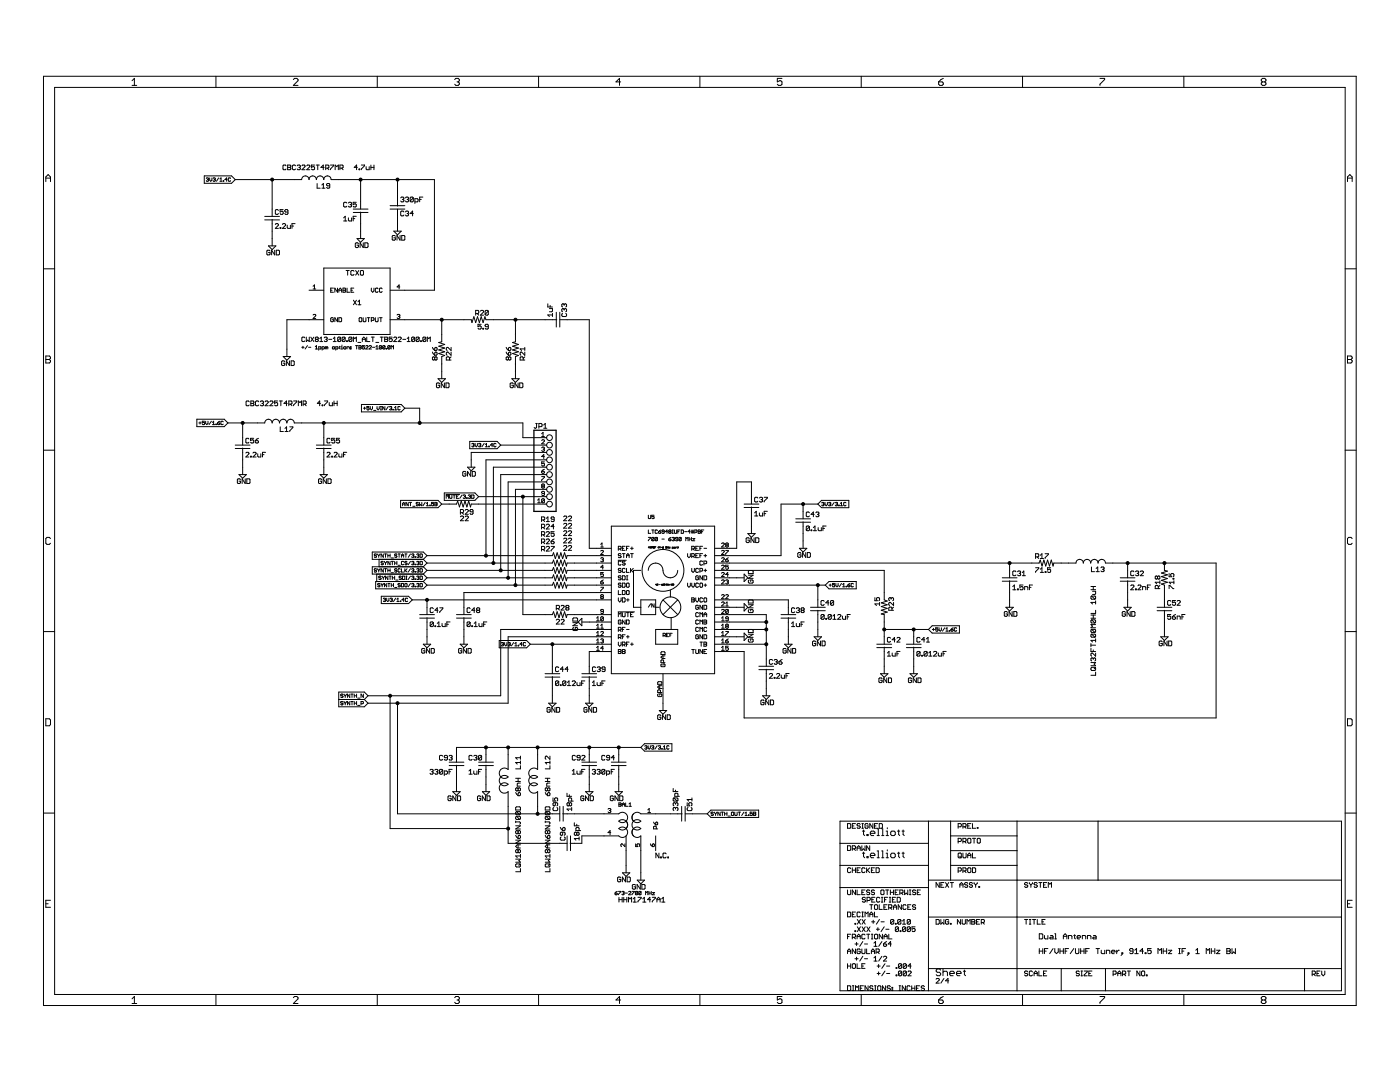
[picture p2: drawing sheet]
<svg xmlns="http://www.w3.org/2000/svg" width="279mm" height="216mm" viewBox="0 0 279 216" stroke-linecap="round" stroke-linejoin="round" font-family="sans-serif">
<g fill="none" stroke="#000" stroke-width=".2">
<path d="M8.7 15.2h262v185.4h-262zM10.9 17.4h257.6v181h-257.6zM26.4 16.1l.4-.5v1.4M26.4 17h.9M43.1 15.2v2.2M58.5 15.9l.3-.3h.4l.3 .3v.2l-1 .9h1M75.3 15.2v2.2M90.7 15.9l.3-.3h.4l.3 .3v.2l-.3 .2M91.2 16.3h.2M91.4 16.3l.3 .3v.2l-.3 .2h-.4l-.3-.2M107.5 15.2v2.2M123.9 16.3h-1l.7-.7v1.4"/>
<path d="M139.7 15.2v2.2M156.1 15.6h-1v.7l.7-.2 .3 .2v.5l-.3 .2h-.4l-.3-.2M171.9 15.2v2.2M187.3 16.3h.7l.3 .3v.2l-.3 .2h-.4l-.3-.2zM188.3 15.6l-1 .7M204.1 15.2v2.2M219.5 15.6h1v.3l-1 .9v.2M236.3 15.2v2.2M251.9 16.3l-.2-.2v-.2l.2-.3h.5l.2 .3v.2l-.2 .2M251.9 16.3l-.2 .3v.2l.2 .2h.5l.2-.2v-.2l-.2-.3M251.9 16.3h.5M9.1 36.2v-.9l.5-.5 .5 .5v.9"/>
<path d="M9.1 35.5h1M40.8 35.1h5.4l.7 .7-.7 .8h-5.4zM41.2 35.6l.3-.1 .1 .1-.1 .2M41.4 35.8h.1M41.5 35.8l.1 .1-.1 .3-.3-.2M41.8 35.5v.4l.3 .3 .2-.3v-.4M42.5 35.6l.4-.1 .1 .1-.1 .2M42.7 35.8h.2M42.9 35.8l.1 .1-.1 .3-.4-.2M43.6 35.5l-.4 .7M43.9 36.2h.4M43.9 35.7l.2-.2v.7"/>
<path d="M44.6 36l.1 .2zM45.3 35.8h-.4l.3-.3v.7M46 35.6l-.1-.1-.3 .1 .1 .6 .3-.2M46.9 35.8h13.3a.74 .74 0 0 1 .7-.7 .74 .74 0 0 1 .8 .7 .73 .73 0 0 1 .7-.7 .73 .73 0 0 1 .7 .7 .74 .74 0 0 1 .8-.7 .74 .74 0 0 1 .7 .7 .73 .73 0 0 1 .8-.7 .73 .73 0 0 1 .7 .7h20.6v22.1h-8.8M54.3 35.8v7.4M57.1 33.1l-.2-.2-.4 .2v.6l.1 .2 .5-.2M57.4 32.9h.5l.1 .2-.1 .3 .1 .3-.1 .2h-.5zM57.4 33.4h.5M59 33.1l-.2-.2-.4 .2v.6l.1 .2 .5-.2M59.3 33.1l.5-.2 .1 .2-.1 .3M59.6 33.4h.2M59.8 33.4l.1 .1-.1 .4-.5-.2"/>
<path d="M60.3 33.1l.1-.2 .5 .2v.2l-.6 .6h.6M61.2 33.1l.2-.2 .4 .2v.2l-.6 .6h.6M62.8 32.9h-.7v.5l.4-.1 .3 .1-.2 .5-.5-.2M63.1 32.9h.6M63.3 36.6v.9h.6M63.4 32.9v1M64.2 37.5h.7M64.2 36.9l.3-.3v.9M64.7 33.4h-.6l.4-.5v1M65 33.5h.5l.1-.1v-.3l-.1-.2h-.5v1M65.3 33.5l.3 .4M65.8 37.1h-.5l-.1-.2 .1-.3 .5 .2v.6l-.1 .1-.5-.1"/>
<path d="M66 32.9h.6l-.6 1M66.9 33.9v-1l.3 .4 .3-.4v1M67.8 33.5h.5l.2-.4-.2-.2h-.5v1M68.2 33.5l.3 .4M71.3 33.4h-.6l.5-.5v1M71.6 33.7h.2v.2h-.2zM72 35.8v5.9M72.1 32.9h.6l-.6 1M73.1 33.3v.4l.1 .2h.5v-.6M74 33.4h.6M74 32.9v1M74.6 32.9v1"/>
<path d="M79.3 35.8v5.3M80 39.5l.1-.2h.3l.2 .2-.2 .3M80.3 39.8h.1M80.4 39.8l.2 .2-.2 .3h-.3l-.1-.2M80.9 39.5l.2-.2h.3l.1 .2-.1 .3M81.2 39.8h.2M81.4 39.8l.1 .2-.1 .3h-.3l-.2-.2M82.5 39.5l-.2-.2h-.3l-.1 .2v.6M82.5 39.5v.6l-.2 .2h-.3l-.1-.2M82.5 39.5l-.6 .6M83.8 39.8h.3M84.4 39.3h-.6v1"/>
<path d="M268.9 36.2v-.9l.5-.5 .5 .5v.9M268.9 35.5h1M8.7 53.6h2.2M52.8 43.2h3M52.8 43.9h3M53.6 49.1h1.5l-.8 .7zM53.9 50.1l-.2-.2-.4 .2v.6l.1 .2 .5-.2v-.3h-.3M54.3 43.8v5.3M54.8 49.9v1l-.6-1v1M54.9 44.8l.2-.2h.3l.2 .2-.7 .8h.7M55.1 49.9h.5l.2 .2v.6l-.2 .2h-.5zM55.6 42l-.2-.2h-.3l-.2 .2v.6l.2 .2h.3l.2-.2"/>
<path d="M55.9 45.4h.1v.2h-.1zM56.4 44.8l.1-.2h.3l.2 .2-.6 .8h.6M56.5 41.8h-.6v.5l.3-.2 .3 .2-.1 .5h-.4l-.1-.2M57.3 44.9v.5l.2 .2h.5v-.7M57.5 42.3h-.5l-.2-.2 .2-.3h.3l.2 .2v.6l-.2 .2h-.3l-.2-.2M58.3 45.1h.3M58.9 44.6h-.6v1M61.7 57.9h2.9M62.5 57.1l.3-.2v.8M62.5 57.7h.5M64.6 53.5h13.3v13.2h-13.3zM66 57.9h.3"/>
<path d="M66.5 57.5h-.5v.8h.5M67.4 57.5v.8l-.6-.8v.8M67.6 58.3v-.5l.3-.3 .3 .3v.5M67.6 57.9h.6M68.5 57.5h.4l.1 .1-.1 .7h-.4zM68.5 57.9h.4M68.6 43.5l.3-.3v.9M68.6 44.1h.6M69.1 54h.6M69.2 40.5l-.2-.1-.4 .1v.6l.1 .2 .5-.2M69.3 57.5v.8h.5M69.4 54v.9"/>
<path d="M69.5 43.5v.4l.2 .2h.5v-.6M69.5 40.5l.5-.1 .2 .1-.2 .3M69.8 40.8h.2M70 40.8l.2 .2-.2 .3-.5-.2M70.1 57.9h.2M70.5 43.6h.3M70.5 41.7h2.9M70.5 42.4h2.9M70.5 59.9l.6 .9M70.6 57.5h-.5v.8h.5M70.7 54.1l-.2-.1-.5 .1v.7l.2 .1 .5-.1M71 54l.6 .9"/>
<path d="M71.1 40.4h-.6v.4l.5-.1 .1 .4-.1 .2-.5-.2M71.1 43.2h-.6v.9M71.1 59.9l-.6 .9M71.2 47.6h1.5l-.7 .7zM71.5 48.6l-.1-.1h-.3l-.2 .1v.6l.2 .2h.3l.1-.2v-.3h-.3M71.6 54l-.6 .9M71.9 54.1l.2-.1 .4 .1v.7l-.1 .1-.5-.1zM72 42.3v5.3M72.5 48.5v.9l-.6-.9v.9M72.8 48.5h.5l.1 .1v.6l-.1 .2h-.5zM74.1 57.5v.5l.3 .3 .2-.3v-.5M75.5 57.6l-.2-.1-.4 .1v.6l.2 .1 .4-.1"/>
<path d="M76.3 57.6l-.2-.1-.4 .1 .2 .7 .4-.1M77.9 41.7h2.9M77.9 41h2.9M78.6 46.1h1.5l-.8 .8zM78.9 47.1l-.2-.1-.4 .1v.7l.1 .1 .5-.1v-.3h-.3M79.3 41.7v4.4M79.8 57.3h-.6l.5-.4v.8M79.8 47v.9l-.6-.9v.9M80.2 47h.4l.2 .1v.7l-.2 .1h-.4zM80.6 42.3l-.2-.2h-.3l-.1 .2v.6l.1 .2h.3l.2-.2M80.9 42.3l.2-.2h.3l.1 .2-.1 .3M81.2 42.6h.2"/>
<path d="M81.4 42.6l.1 .2-.1 .3h-.3l-.2-.2M82.5 42.6h-.6l.4-.5v1M82.8 40.3h.5l.1-.5-.1-.2h-.5v1M268.5 53.6h2.2M9.1 71h.7l.3 .3v.2l-.3 .2 .3 .3v.2l-.3 .2h-.7zM9.1 71.7h.7M56.5 71.1h1.5l-.7 .8zM56.8 72.2l-.1-.2-.5 .2v.6l.1 .1 .5-.1v-.3h-.3M57.8 72v.9l-.7-.9v.9M58.1 72h.5l.1 .2v.6l-.1 .1h-.5zM60.2 69.3h.5M60.5 69.1v.4"/>
<path d="M60.8 67.4l-.1-.1-.5 .1v.6l.2 .2 .4-.2M61.1 67.3v.9l.3-.3 .3 .3v-.9M61.4 69l-.5 .6M61.6 69.3h.4M62 67.3l.6 .9M62.5 62.9l.1-.2 .4 .2-.5 .6h.5M62.6 67.3l-.6 .9M62.9 69.2l.3-.2v.6M62.9 69.6h.5M63.1 67.7l-.2-.1 .2-.3 .4 .1-.1 .3M63.1 67.7l-.2 .2 .2 .3 .4-.2-.1-.3M63.1 67.7h.3"/>
<path d="M63.6 69.6h.3l.2-.3-.5-.1v.7M63.8 68.2h.6M63.8 67.6l.3-.3v.9M64.3 69.6h.3l.1-.3-.4-.1v.7M64.6 63.8h-7.3v7.3M64.7 67.4l.5-.1 .1 .1-.1 .3M65 67.7h.2M65.2 67.7l.1 .2-.1 .3-.5-.2M65.2 69.3l.1-.1 .1 .1v.3M65.2 69.3l-.2-.1v.4M65.2 69.3v.3M65.6 67.7h.6"/>
<path d="M66.3 69.3l.4-.1 .1 .3-.4 .1zM66.5 68.2h.6M66.5 67.6l.3-.3v.9M66.5 63.5l-.1-.1-.4 .1v.6l.1 .1 .4-.1v-.3h-.2M67 69.6h.4l.1-.3-.5-.1v.7M67.4 63.4v.8l-.6-.8v.8M67.6 63.4l.6 .1v.6l-.2 .1h-.4zM67.7 69.2h.2M67.8 69.1l.1 .5M68 67.4l-.2-.1-.4 .1v.6M68 67.4v.6l-.2 .2-.4-.2M68 67.4l-.6 .6"/>
<path d="M68.1 69.2h.1v.4M68.1 69.6h.3M68.2 68.9v.1M68.6 69.3l.3-.1 .1 .3-.3 .1zM68.9 67.4l-.5-.1-.1 .1v.6M68.9 67.4v.6l-.2 .2-.4-.2M68.9 67.4l-.6 .6M69.2 68h.1v.2h-.1zM69.3 69.6v-.4l.4 .1v.3M69.9 69.2l.2 .1zM69.9 69.5l.2 .1zM70.2 67.4l-.1-.1-.5 .1v.6"/>
<path d="M70.2 67.4v.6l-.1 .2-.5-.2M70.2 67.4l-.6 .6M70.5 68.2v-.9l.3 .3 .3-.3v.9M71 69h.4M71.2 69v.6M71.4 68.3h.6M71.4 60.2l.3-.3v.9M71.4 60.8h.6M71.6 69.3h.4M71.6 69l.5 .1-.1 .2 .1 .2-.1 .1h-.4zM71.8 63.4l.4 .1-.1 .7-.4-.1v-.6zM72.3 67.7h.6"/>
<path d="M72.3 68.2v-.6l.3-.3 .3 .3v.6M72.5 63.4v.7l.1 .1 .4-.1v-.7M72.8 69h-.5v.3l.3-.1 .2 .3-.2 .1-.3-.1M73 69.1l.1-.1 .3 .1-.4 .5h.4M73.2 67.3v.9h.6M73.3 63.4h.5M73.6 63.4v.8M73.7 69.1l.1-.1 .3 .1-.4 .5h.4M74.1 67.3h.6M74.1 63.9h.4l.1-.4-.5-.1v.8M74.3 69.3h.5M74.4 67.3v.9"/>
<path d="M74.9 63.4v.7l.2 .1 .4-.1v-.7M75 68.3h.6M75 69.2l.2-.2v.6M75 69.6h.5M75.7 63.4h.6M75.9 67.3h.6M76 63.4v.8M76.2 69.1l-.4-.1-.1 .5M76.2 69.1v.4l-.2 .1-.3-.1M76.2 69.1l-.5 .4M76.2 67.3v.9M76.8 67.3h.4l.2 .1-.2 .3 .2 .3-.2 .2h-.4z"/>
<path d="M76.8 67.7h.4M76.8 69.1l-.3-.1-.1 .5M76.8 69.1v.4l-.1 .1-.3-.1M76.8 69.1l-.4 .4M77 69.5l.2 .1zM77.9 69.1l-.4-.1-.1 .5M77.9 63.8h16.1l.2 .6 .4-1.2 .3 1.2 .4-1.2 .4 1.2 .3-1.2 .4 1.2 .4-1.2 .2 .6h14.1M77.9 69.1v.4l-.2 .1-.3-.1M77.9 69.1l-.5 .4M78.1 69.6v-.6l.2 .2 .2-.2v.6M78.3 67.3h-.6v.4l.3-.1 .3 .1-.2 .5-.4-.2M78.6 67.4l.1-.1 .5 .1-.6 .8h.6"/>
<path d="M79.2 62.9l.5-.2 .1 .2-.1 .2M79.5 67.4l.1-.1 .5 .1-.6 .8h.6M79.5 63.1h.2M79.7 63.1l.1 .2-.1 .2-.5-.1M80.4 67.7h.6M81.3 68.2h.6M81.3 67.6l.3-.3v.9M82.7 67.4l-.1-.1-.5 .1v.6M82.7 67.4v.6l-.1 .2-.5-.2M82.7 67.4l-.6 .6M83.7 67.4l-.5-.1-.2 .1v.6M83.7 67.4v.6l-.2 .2-.5-.2"/>
<path d="M83.7 67.4l-.7 .6M83.9 68h.2v.2h-.2zM85 67.4l-.2-.1-.4 .1v.6M85 67.4v.6l-.2 .2-.4-.2M85 67.4l-.6 .6M85.3 68.2v-.9l.3 .3 .3-.3v.9M86.3 70.3l.5 .6M86.3 69.3l.5 .6M86.8 71.4l.1-.2 .3 .2-.1 .4-.3-.1M86.8 71.4l-.2-.2-.3 .2 .1 .4 .4-.1M86.8 69.5l.3-.2 .1 .5-.4 .1zM86.8 71.4v.3"/>
<path d="M86.9 70.3l.3 .1-.1 .5h-.3v-.5zM87.4 75.6h1.5l-.7 .7zM87.7 76.6l-.1-.2h-.4l-.1 .2v.6l.1 .2h.4l.1-.2v-.3h-.3M88.2 63.8v4.4l-.6 .1 1.2 .4-1.2 .4 1.2 .3-1.2 .4 1.2 .4-1.2 .3 1.2 .4-.6 .2v4.5M88.7 76.4v1l-.6-1v1M89 76.4h.5l.1 .2v.6l-.1 .2h-.5zM89.7 71.8v-.4l-.2-.2h-.3l-.1 .2v.4h.9M90 70.3v.6l-.6-.6-.3 .1v.3l.1 .2M90 69.3v.6l-.8-.6-.1 .2v.3l.1 .1M90 71.2l-.3 .3M94.9 62.6h.5l.1-.2-.1-.5h-.5v1M95.2 62.6l.3 .3"/>
<path d="M95.9 62.1l.1-.2 .5 .2v.2l-.6 .6h.6M96 64.7h-.6v.5l.5-.2 .1 .2v.3l-.1 .2-.5-.2M96.4 65.5h.1v.2h-.1zM97.5 65.2h-.5l-.2-.2 .2-.3h.3l.2 .2v.6l-.2 .2-.5-.2M97.5 62.1v.6l-.2 .2h-.3l-.2-.2M97.5 62.1l-.2-.2-.5 .2v.6M97.5 62.1l-.7 .6M101 70.3l.5 .6M101 69.3l.5 .6M101.5 71.4l.1-.2 .4 .2v.3l-.2 .1-.3-.1M101.5 71.4l-.2-.2-.3 .2v.3l.2 .1 .3-.1M101.5 69.5l.3-.2 .2 .2v.3l-.5 .1z"/>
<path d="M101.5 70.4l.3-.1 .2 .1v.3l-.5 .2zM101.5 71.4v.3M102.2 75.6h1.4l-.7 .7zM102.4 76.6l-.1-.2h-.3l-.2 .2v.6l.2 .2h.3l.1-.5h-.3M102.9 63.8v4.4l-.6 .1 1.2 .4-1.2 .4 1.2 .3-1.2 .4 1.2 .4-1.2 .3 1.2 .4-.6 .2v4.5M103.4 76.4v1l-.6-1v1M103.7 76.4h.5l.2 .2v.6l-.2 .2h-.5zM104.4 71.8v-.4l-.1-.2h-.4l-.1 .2v.4h.9M104.7 70.3v.6l-.6-.6-.3 .1 .1 .5M104.7 71.2l-.3 .3M104.7 69.3v.6M104.7 69.6h-.9l.3 .3"/>
<path d="M109.3 60.6v.7h1M109.6 61.6h.7v.5l-.2 .1h-.5M109.8 60.9v.4M110.3 62.8h-1l.3 .4M110.3 62.5v.7M111 62.3v3M111.7 62.3v3M111.7 63.8h5.9v45.6h4.4M112.3 62.5l-.2 .2 .2 .5h.6l.2-.2v-.3l-.2-.2M112.6 61.7l-.2-.1-.3 .1 .2 .5M112.6 61.7l.2-.1 .3 .1v.4l-.2 .1M112.6 60.8v.1"/>
<path d="M112.6 61.7v.2M112.6 60.8l-.2-.2-.3 .2 .2 .5M112.6 60.8l.2-.2 .3 .2v.3l-.2 .2M268.9 71h.7l.3 .3v.2l-.3 .2 .3 .3v.2l-.3 .2h-.7zM268.9 71.7h.7M8.7 89.8h2.2M39.3 83.7h5.4l.8 .7-.8 .7h-5.4zM39.7 84.4h.5M39.9 84.2v.4M40.8 84.1h-.4v.3l.3-.1 .1 .3-.1 .1-.3-.1M41 84.1v.4l.3 .2 .2-.2v-.4M42.2 84.1l-.5 .6"/>
<path d="M42.4 84.7h.5M42.4 84.3l.2-.2v.6M43.1 84.6l.1 .1zM43.4 84.4h.4l.1 .2-.4 .1zM43.9 84.1l-.5 .3M44.6 84.2l-.2-.1-.3 .1v.4l.1 .1 .4-.1M45.5 84.4h7.3a.74 .74 0 0 1 .8-.7 .74 .74 0 0 1 .7 .7 .73 .73 0 0 1 .7-.7 .73 .73 0 0 1 .8 .7 .74 .74 0 0 1 .7-.7 .74 .74 0 0 1 .8 .7 .74 .74 0 0 1 .7-.7 .74 .74 0 0 1 .7 .7h45.7v2.9h4.7M46.9 88.8h3M46.9 89.5h3M47.7 94.7h1.5l-.8 .7zM48 95.7l-.2-.2-.4 .2v.6l.1 .2 .5-.2v-.3h-.3M48.4 84.4v4.4"/>
<path d="M48.4 89.4v5.3M48.9 95.5v1l-.6-1v1M49.1 90.4l.1-.1 .5 .1-.6 .8h.6M49.3 95.5h.4l.2 .2v.6l-.2 .2h-.4zM49.7 87.6l-.2-.1-.4 .1v.6l.1 .2 .5-.2M49.7 80.2l-.1-.2h-.3l-.2 .2v.6l.2 .2 .4-.2M50 91h.2v.2h-.2zM50.1 80h.4l.2 .2-.2 .3 .2 .3-.2 .2h-.4zM50.1 80.5h.4M50.5 90.4l.1-.1 .5 .1-.6 .8h.6M50.6 87.5h-.6v.4l.3-.1 .3 .1-.1 .5-.5-.2M50.9 87.9h.5l.2 .3-.5 .2-.2-.2z"/>
<path d="M51.4 90.6v.4l.2 .2h.4v-.6M51.6 87.5l-.7 .4M51.6 80.2l-.1-.2h-.3l-.2 .2v.6l.2 .2 .4-.2M51.9 80.2l.2-.2h.3l.2 .2-.2 .3M52.3 80.5h.1M52.4 90.7h.3M52.4 80.5l.2 .1-.2 .4-.5-.2M52.9 80.2l.2-.2h.3l.1 .2-.6 .8h.6M53 90.3h-.6v.9M53.8 80.2l.2-.2h.3l.2 .2-.7 .8h.7M55.4 80h-.6v.5l.5-.2 .1 .5-.1 .2-.5-.2M55.8 80h.6"/>
<path d="M55.9 85.2v.9h.7M56 80v1M56.9 85.5l.3-.3v.9M56.9 86.1h.6M57.3 80.5h-.6l.5-.5v1M57.6 80.6h.5l.2-.1v-.3l-.2-.2h-.5v1M57.8 85.2h.6l-.6 .9M58 80.6l.3 .4M58.6 80h.6l-.6 1M59.5 81v-1l.4 .3 .3-.3v1M60.5 80.6h.5l.1-.1-.1-.5h-.5v1M60.8 80.6l.3 .4"/>
<path d="M63.1 88.8h3M63.1 89.5h3M63.9 94.7h1.4l-.7 .7zM64 80.5h-.7l.5-.5v1M64.2 95.7l-.2-.2-.4 .2v.6l.4 .2 .2-.5h-.3M64.3 80.8h.1v.2h-.1zM64.6 84.4v4.4M64.6 89.4v5.3M64.7 80h.7l-.7 1M65.1 95.5v1l-.6-1v1M65.3 90.4l.1-.1 .5 .1-.6 .8h.6M65.4 95.5h.5l.2 .2v.6l-.2 .2h-.5z"/>
<path d="M65.7 80.3v.5l.2 .2h.4v-.7M65.9 87.6l-.2-.1-.4 .1v.6l.1 .2 .5-.2M66.2 91h.2v.2h-.2zM66.7 80.5h.6M66.7 80v1M66.7 90.4l.1-.1 .5 .1-.6 .8h.6M66.8 87.5h-.6v.4l.3-.1 .3 .1-.1 .5-.5-.2M67.3 80v1M67.6 90.6v.4l.2 .2h.4v-.6M67.8 87.5h-.7v.4l.4-.1 .3 .1v.3l-.2 .2-.5-.2M68.6 90.7h.3M69.2 90.3h-.6v.9"/>
<path d="M72.1 80.7h8l.7 .7-.7 .8h-8zM72.5 81.4h.5M72.7 81.2v.5M73.7 81.1h-.5v.3l.2-.1 .3 .1-.1 .4-.4-.1M73.9 81.1v.5l.2 .2 .2-.2v-.5M74.6 81.9h.4M75.2 81.1v.5l.3 .2 .2-.2v-.5M75.9 81.1h.2M75.9 81.8h.2M76 81.1v.7M76.8 81.1v.7l-.4-.7v.7M77.5 81.1l-.5 .7"/>
<path d="M77.7 81.2l.4-.1 .1 .1-.1 .2M78 81.4h.1M78.1 81.4l.1 .2-.1 .2-.4-.1M78.4 81.7l.1 .1zM78.7 81.8h.5M78.7 81.3l.3-.2v.7M79.9 81.2l-.1-.1-.4 .1v.5l.1 .1 .4-.1M79.9 99.8h7.5l.8 .8-.8 .7h-7.5zM80.8 81.4h3v3M88.7 98.4h6.1l.7 .7-.7 .7h-6.1zM89 98.7h2.7M89 99.4v-.6l.3 .2 .2-.2v.6"/>
<path d="M89.7 98.8v.5l.2 .1 .3-.1v-.5M90.4 98.8h.5M90.6 98.8v.6M91.1 99.1h.2M91.5 98.8h-.4v.6h.4M92.2 98.8l-.4 .6M92.4 98.9l.4-.1 .1 .1-.1 .2M92.7 99.1h.1M92.8 99.1l.1 .1-.1 .2-.4-.1M93 94.2l-.2-.1h-.3l-.1 .1v.6l.1 .2h.3l.2-.2v-.2h-.3M93.1 99.3l.1 .1zM93.3 93.2h1.5l-.8 .8z"/>
<path d="M93.5 98.9l.3-.1 .1 .1-.1 .2M93.7 99.1h.1M93.7 88.1h5.5l.7 .7-.7 .7h-5.5zM93.8 99.1l.1 .1-.1 .2-.3-.1M93.9 94.1v.9l-.6-.9v.9M94.1 98.8l.5 .1v.4l-.1 .1h-.4zM94.1 88.6l.4-.1 .1 .1-.1 .2M94.3 94.1h.4l.2 .1v.6l-.2 .2h-.4zM94.4 88.8h.1M94.5 88.8l.1 .1-.1 .3-.4-.2M94.8 88.5v.4l.3 .3 .2-.3v-.4M95.5 88.6l.3-.1 .1 .1-.1 .2"/>
<path d="M95.5 99.1h13.6M95.7 88.8h.1M95.8 88.8l.1 .1-.1 .3-.3-.2M96.6 88.5l-.4 .7M96.9 89.2h.4M96.9 88.7l.2-.2v.7M97.5 89l.1 .2zM98.3 88.8h-.4l.3-.3v.7M99 88.6l-.1-.1-.3 .1 .1 .6 .3-.2M99.9 88.8h9.2M104.4 99.1v23.5h5.8l.3-.5 .3 1.1 .4-1.1 .4 1.1 .3-1.1 .4 1.1 .4-1.1 .3 1.1 .2-.6h8.8M106.9 84.5h.3"/>
<path d="M107.1 84.5v.8l-.2 .1-.3-.1M107.3 99.8l.3-.3v.8M107.5 85.1h.5l.2-.1v-.3l-.2-.2h-.5v.9M108.1 94h.4l.1 .3-.4 .1zM108.1 87.9l.1-.1 .4 .1-.5 .7h.5M108.1 86.6l.3-.3v.8M108.1 87.1h.5M108.1 89.4l.4-.2 .1 .2-.1 .2M108.1 95.1h.5l-.5 .8M108.2 97l-.1-.1 .1-.3 .4 .1-.1 .3M108.2 97l-.1 .1 .1 .3 .4-.1-.1-.3M108.2 97h.3"/>
<path d="M108.4 89.6h.1M108.5 84.8l.3-.3v.9M108.5 85.4h.6M108.5 89.6l.1 .2-.1 .2-.4-.1M108.6 98.5h-.4l-.1-.2 .1-.3 .4 .2v.5l-.1 .2-.4-.2M108.6 99.7l-.1-.2-.4 .2v.5M108.6 92.2h-.5v.4l.3-.2 .2 .2-.1 .4-.4-.2M108.6 99.7v.5l-.1 .1-.4-.1M108.6 91.1h-.5l.4-.4v.8M108.6 93.6l-.5 .4M108.6 99.7l-.5 .5M109.1 90.3h-15.1v2.9"/>
<path d="M109.1 97.6h-6.2v19.2M109.1 93.2h-10.6v19.2M109.1 91.8h-12.1v19.1M109.1 94.7h-9.2v19.1M109.1 96.2h-7.7v19.1M151.2 99.4l-.1-.2-.5 .2v.6l.2 .2 .4-.2M151.6 99.4l.4-.2 .2 .2-.2 .3M151.9 99.7h.1M152 99.7l.2 .1-.2 .4-.4-.2M152.5 99.2h.6l-.6 1M164 99.8h5.4v1.5h-5.4l-.8-.7zM268.5 89.8h2.2"/>
<path d="M10.1 107.5l-.3-.3h-.4l-.3 .3v.9l.3 .2h.4l.3-.2M75.1 110.7l-.3-.2-.1 .3 .3 .1 .1 .2-.1 .1-.3-.1M75.1 113.6l-.3-.1-.1 .2 .3 .1 .1 .2-.1 .2-.3-.2M75.2 114.6v1.4M75.4 110.5l.2 .4M75.4 113.5l.2 .3M75.6 110.9v.3M75.6 113.8v.4M75.6 111.6v1.5M75.8 116.5l-.3-.1-.1 .2 .3 .2 .1 .2-.1 .1-.3-.1M75.8 110.5l-.2 .4M75.8 113.5l-.2 .3"/>
<path d="M76.1 115.1l-.2-.1-.3 .1 .1 .2 .4 .1-.2 .2-.3-.1M76.1 116.4l.2 .4M76.1 119h5.4l.8 .7-.8 .7h-5.4zM76.3 115l.2 .3M76.3 116.8v.3M76.5 112.1l-.1-.1-.3 .1 .1 .3 .3 .1-.1 .2-.3-.1M76.5 110.5v.7l-.4-.7v.7M76.5 113.5v.7l-.4-.7v.7M76.5 115.3v.3M76.5 116.4l-.2 .4M76.5 119.5l.3-.1 .1 .1-.1 .2M76.7 119.7h.1"/>
<path d="M76.7 110.5h.5M76.7 112l.2 .4M76.7 115l-.2 .3M76.7 113.5h.5M76.8 119.7l.1 .1-.1 .2-.3-.1M76.9 110.5v.7M76.9 112.4v.3M76.9 113.5v.7M77.2 119.4v.4l.2 .2 .2-.2v-.4M77.2 116.4v.7l-.5-.7v.7M77.2 112l-.3 .4M77.4 110.5v.7"/>
<path d="M77.4 113.5v.7M77.4 115v.6l-.5-.6v.6M77.4 113.8h.5M77.4 110.9h.5M77.4 116.4h.5M77.6 115h.5M77.6 116.4v.7M77.9 112v.7l-.5-.7v.7M77.9 119.5l.3-.1 .1 .1-.1 .2M77.9 110.5v.7M77.9 113.5v.7M77.9 115v.6"/>
<path d="M78.1 119.7h.1M78.1 116.8h.4M78.1 114.3h.4M78.1 111.3h.4M78.1 112h.4M78.1 116.4v.7M78.2 119.7l.1 .1-.1 .2-.3-.1M78.3 112v.7M78.3 115v.6M78.3 115.3h.5M78.5 116.4v.7M78.8 117.2h.4"/>
<path d="M78.8 112.4h.4M78.8 112v.7M78.8 115v.6M79 115.7h.4M79 119.4l-.5 .6M79.2 110.7l-.3-.2-.1 .3 .3 .1 .1 .2-.1 .1-.3-.1M79.2 112v.7M79.2 113.6l-.3-.1-.1 .2 .3 .1 .1 .2-.1 .2-.3-.2M79.2 119.6l.2-.2v.6M79.4 110.5h.5M79.4 112.8h.5M79.7 110.5v.7"/>
<path d="M79.9 116.5l-.4-.1-.1 .2 .4 .2 .1 .2-.1 .1-.4-.1M79.9 119.9l.1 .1zM79.9 113.6l-.1-.1-.4 .1 .1 .6 .4-.2M80.1 115.1l-.1-.1-.3 .1 .1 .2 .3 .1-.1 .2-.3-.1M80.1 110.9h.5M80.1 111.2v-.4l.2-.3 .3 .3v.4M80.1 113.5v.7h.5M80.1 116.4l.5 .1-.1 .6h-.4zM80.3 115l.5 .1v.4l-.1 .1h-.4zM80.3 100.9v-.4l.3-.3 .2 .3v.4M80.3 100.6h.5M80.6 112.1l-.1-.1-.4 .1v.5l.1 .1 .4-.1"/>
<path d="M80.7 119.7h-.5l.4-.3v.6M80.8 113.5v.7M80.8 110.5h.4M80.9 116.4l.3 .1-.1 .6-.3-.1zM80.9 113.8l.3 .4M81 115h.2M81 110.5v.7M81 115.6h.2M81.1 115v.6M81.2 112.1l-.1-.1-.3 .1 .1 .3 .3 .1-.1 .2-.3-.1M81.2 113.5l-.4 .4M81.3 119.5l-.1-.1-.3 .1v.4l.1 .1 .3-.1"/>
<path d="M81.5 100.2v.7l-.5-.7v.7M81.7 100.2h.4M81.9 110.5l-.4 .7M81.9 112l-.4 .7M81.9 113.5l-.4 .7M81.9 115l-.4 .6M81.9 116.4l-.4 .7M81.9 100.2v.7M82.1 115.1l.4-.1 .1 .1-.1 .2M82.1 110.7l.4-.2 .1 .2-.1 .2M82.1 112.1l.4-.1 .1 .1-.1 .3M82.1 113.6l.4-.1 .1 .1-.1 .2"/>
<path d="M82.1 116.5l.4-.1 .1 .1-.1 .3M82.3 119.7h39.7M82.4 116.8h.1M82.4 112.4h.1M82.4 115.3h.1M82.4 113.8h.1M82.4 110.9h.1M82.4 101h.4M82.5 110.9l.1 .1-.1 .2-.4-.1M82.5 112.4l.1 .1-.1 .2-.4-.1M82.5 115.3l.1 .1-.1 .2-.4-.1M82.5 113.8l.1 .1-.1 .3-.4-.2"/>
<path d="M82.5 116.8l.1 .1-.1 .2-.4-.1M82.8 111.1l.1 .1zM82.8 112.6l.1 .1zM82.8 114l.1 .2zM82.8 115.5l.1 .1zM82.8 117l.1 .1zM83.2 115.1l.3-.1 .1 .1-.1 .2M83.2 110.7l.3-.2 .1 .2-.1 .2M83.2 112.1l.3-.1 .1 .1-.1 .3M83.2 113.6l.3-.1 .1 .1-.1 .2M83.2 116.5l.3-.1 .1 .1-.1 .3M83.4 116.8h.1"/>
<path d="M83.4 112.4h.1M83.4 115.3h.1M83.4 113.8h.1M83.4 110.9h.1M83.5 110.9l.1 .1-.1 .2-.3-.1M83.5 112.4l.1 .1-.1 .2-.3-.1M83.5 113.8l.1 .1-.1 .3-.3-.2M83.5 115.3l.1 .1-.1 .2-.3-.1M83.5 116.8l.1 .1-.1 .2-.3-.1M83.5 100.4l-.1-.2-.3 .2 .1 .2 .3 .1-.1 .2-.3-.1M83.7 100.2v.7l.2-.2 .3 .2v-.7M83.8 110.5l.5 .2-.1 .5h-.4z"/>
<path d="M83.8 115l.5 .1-.1 .5h-.4zM83.8 112l.5 .1-.1 .6h-.4zM83.8 113.5l.5 .1-.1 .6h-.4zM83.8 116.4l.5 .1-.1 .6h-.4zM84.5 116h-9.5v1.5h9.5l.7-.7M84.5 114.6l.7 .7M84.5 113.1h-10.2v1.5h10.2M84.5 111.6l.7 .8M84.5 113.1l.7 .7M84.5 116l.7 .8M84.9 100.2l-.5 .7M85.1 100.9h.4"/>
<path d="M85.1 100.5l.2-.3v.7M85.2 116.8h25l.3-.6 .3 1.1 .4-1.1 .4 1.1 .3-1.1 .4 1.1 .4-1.1 .3 1.1 .2-.5h8.8M85.2 112.4h25l.3-.6 .3 1.1 .4-1.1 .4 1.1 .3-1.1 .4 1.1 .4-1.1 .3 1.1 .2-.5h8.8M85.2 115.3h25l.3-.6 .3 1.2 .4-1.2 .4 1.2 .3-1.2 .4 1.2 .4-1.2 .3 1.2 .2-.6h8.8M85.2 113.8h25l.3-.6 .3 1.2 .4-1.2 .4 1.2 .3-1.2 .4 1.2 .4-1.2 .3 1.2 .2-.6h8.8M85.2 110.9h25l.3-.6 .3 1.2 .4-1.2 .4 1.2 .3-1.2 .4 1.2 .4-1.2 .3 1.2 .2-.6h8.8M85.2 110.9l-.7 .7M85.2 110.9l-.7-.7h-10.2v1.4h10.2M85.2 112.4l-.7 .7M85.2 113.8l-.7 .8M85.2 115.3l-.7 .7M85.2 119.7v2.9"/>
<path d="M85.8 100.8l.1 .1zM86.6 100.2h-.5v.4l.3-.1 .2 .3-.2 .1-.3-.1M86.8 100.2l.4 .2-.1 .5h-.3zM86.8 100.6h.3M88.2 100.6h2.9l.2-.6 .4 1.2 .4-1.2 .3 1.2 .4-1.2 .4 1.2 .3-1.2 .4 1.2 .1-.6h15.1M91.9 103.1l.1-.1 .5 .1v.2l-.6 .6h.6M91.9 102.3h.5l.1-.2v-.3l-.1-.1h-.5v.9M92.2 102.3l.3 .3M92.8 103.1l.2-.1 .5 .1v.2l-.7 .6h.7M92.8 101.8l.2-.1h.3l.2 .1-.7 .8h.7M94.4 102.1h-.5l-.1-.1 .1-.3h.4l.1 .1v.6l-.1 .2h-.4l-.1-.2M107.3 100.3h.5"/>
<path d="M108.1 106.7h.4l.2-.1v-.4l-.2-.1h-.4v.9M108.1 109.6h.4l.2-.1v-.3l-.2-.2h-.4v1M108.1 103.8h.4l.2-.2v-.3l-.2-.2h-.4v1M108.1 105.2h.4l.2-.1v-.3l-.2-.2h-.4v1M108.1 108.2h.4l.2-.2v-.3l-.2-.2h-.4v1M108.4 103.8l.3 .3M108.4 105.2l.3 .4M108.4 106.7l.3 .3M108.4 108.2l.3 .3M108.4 109.6l.3 .4M109 106.2l.2-.1 .4 .1-.6 .8h.6M109 107.7l.2-.2h.3l.1 .2-.6 .8h.6"/>
<path d="M109 109.2l.2-.2 .4 .2v.1l-.6 .7h.6M109 103.4l.3-.3v1M109 104.1h.6M109 104.8l.2-.2h.3l.1 .2-.6 .8h.6M110 109h.6l-.6 1M110 108h.4l.2 .3-.2 .2h-.3zM110.6 106.1h-.6v.5l.4-.2 .2 .5-.2 .1-.4-.1M110.6 107.5l-.6 .5M110.6 103.6h-.5l-.1-.2 .1-.3 .5 .2v.6l-.2 .2-.4-.2M110.6 105.1h-.6l.4-.5v1M112.5 103.1l.1-.1 .5 .1v.2l-.6 .6h.6M112.5 104.6l.1-.2h.4l.1 .2-.6 .8h.6"/>
<path d="M112.5 106.1l.1-.2 .5 .2v.1l-.6 .7h.6M112.5 107.5l.1-.1 .5 .1-.6 .8h.6M112.5 109l.1-.1 .5 .1v.2l-.6 .6h.6M113.4 103.1l.2-.1 .5 .1v.2l-.7 .6h.7M113.4 104.6l.2-.2h.3l.2 .2-.7 .8h.7M113.4 106.1l.2-.2 .5 .2v.1l-.7 .7h.7M113.4 107.5l.2-.1 .5 .1-.7 .8h.7M113.4 109l.2-.1 .5 .1v.2l-.7 .6h.7M119.9 108.6l.2-.2v.8M119.9 117.2h.5l-.5 .8M119.9 110l.1-.2 .4 .2-.5 .6h.5M119.9 116.1h.4l.1 .3-.4 .1z"/>
<path d="M119.9 111.4l.4-.1 .1 .1-.1 .3M119.9 109.2h.5M120 119.1l-.1-.2 .1-.2 .4 .1-.1 .3M120 119.1l-.1 .1 .1 .3 .4-.2-.1-.2M120 119.1h.3M120.1 111.7h.2M120.3 111.7l.1 .1-.1 .3-.4-.1M120.4 114.2h-.5v.4l.2-.1 .3 .1-.1 .4-.4-.1M120.4 113.2h-.5l.4-.4v.8M120.4 115.7l-.5 .4M122 105h20.6v29.4h-20.6zM122 118.2h-29.4v4.4"/>
<path d="M123.4 111.8h1.6M123.4 109.5h.4l.2-.4-.6-.1v.8M123.4 117.8v.8h.6M123.4 119.3v.5l.3 .3 .3-.3v-.5M123.7 109.5l.3 .3M124 116.5l-.5-.1-.1 .2 .4 .2 .2 .2-.2 .2-.4-.2M124 115l-.5-.1-.1 .2 .4 .2 .2 .3-.2 .1-.4-.1M124 113.6l-.5-.2-.1 .3 .4 .1 .2 .3-.2 .1-.4-.1M124 112.1l-.2-.1-.4 .1v.5l.1 .2 .5-.2M124 110.6l-.5-.1-.1 .2 .4 .2 .2 .2-.2 .2-.4-.2M124.2 116.4h.4l.2 .1-.2 .7h-.4zM124.2 114.9l.6 .1v.6l-.2 .1h-.4z"/>
<path d="M124.2 117.8l.6 .2v.5l-.2 .1h-.4zM124.2 119.3h.4l.2 .1-.2 .7h-.4zM124.2 109.4h.3M124.2 110.5h.6M124.5 110.5v.8M124.8 113.6l-.2-.2-.4 .2v.5l.2 .1 .4-.1M124.8 109h-.6v.8h.6M124.8 112.1l-.2-.1-.4 .1 .2 .3 .4 .1-.2 .3-.4-.2M125 115.7h.3M125 113.4v.8h.6M125 118l.2-.2 .4 .2v.5l-.2 .1-.4-.1zM125 119.7h.6"/>
<path d="M125 111.3v-.6l.3-.2 .3 .2v.6M125 114.9h.3M125 109.4h.3M125 110.9h.6M125.2 116.4l.4 .1-.2 .7-.4-.2zM125.2 114.9v.8M125.3 119.4v.6M125.6 109h-.6v.8M125.8 113.4v.8M125.8 109.4h.6M125.8 110.5h.6M126 113.8l.4 .4"/>
<path d="M126.1 109.1v.6M126.1 110.5v.8M126.4 113.4l-.6 .6M127.9 119.7h3v2.9h-3zM127.9 113.8h-1.5v7.4h1.5M129.4 113.8a1.51 1.51 0 0 1 1.6-1.4 1.51 1.51 0 0 1 1.4 1.8 1.47 1.47 0 0 0 1.6 1.1 1.47 1.47 0 0 0 1.3-1.5M129.4 102.8v.6l.1 .1 .4-.1v-.6M129.4 105.7v.7h.5M129.4 107.2h.5l-.5 .7M129.6 109.2h-.2l.1-.1v.3M129.7 109.2h.2M129.7 109.3h.2"/>
<path d="M129.8 109.1v.3M129.9 109.1v.3M130 109.3l.3-.2h-.3v.3M130.1 105.7h.4M130.3 105.7v.7M130.4 109.2h.1M130.4 109.1h.2l-.1 .3h-.1zM130.5 102.8h-.4v.3l.3-.1 .1 .4-.1 .1-.3-.1M130.5 107.3l-.1-.1-.3 .1v.5M130.5 107.3v.5l-.1 .1-.3-.1M130.5 107.3l-.4 .5M130.7 109.2h.1"/>
<path d="M130.9 109.1h-.2v.3M131 116.6h-.1l.1-.1v.3M131.1 116.7h.1M131.2 116.6h.1l-.1 .2h.1M131.2 105.9l-.1-.2-.4 .2v.4l.2 .1 .3-.1M131.2 107.3l-.1-.1-.4 .1v.5M131.2 107.3l-.5 .5M131.2 107.3v.5l-.1 .1-.4-.1M131.4 106.1h.4l.1 .2-.3 .1zM131.4 109.1l-.1 .1 .1 .2M131.6 116.6h.2M131.8 109.2h-.2l.1-.1v.3"/>
<path d="M131.9 105.7l-.5 .4M131.9 109.2h.2M132 116.6l.2 .1M132.1 107.6h.5M132.2 116.7h.1M132.2 116.5l-.2 .1M132.2 109.2l.2 .1-.2 .1zM132.2 116.8h.1M132.3 119.7l3 2.9M132.4 116.6h.1M132.4 116.7h.1M132.4 109.1l-.2 .1"/>
<path d="M132.5 116.6v.1M132.5 116.7h.1M132.6 106.1l-.5-.1 .1-.3 .4 .2v.4l-.2 .1-.3-.1M132.7 116.5l-.1 .1h.1M132.7 116.5v.1M132.7 116.6v.2l-.1-.1M133.1 109.1h-.2v.3l.2-.1-.1-.1M133.2 116.6h-.2l.1 .2v-.2M133.2 109.1v.3M133.2 109.2h.2M133.2 106.1h-.4l.3-.4v.7M133.2 116.6h.2"/>
<path d="M133.2 116.5v.3M133.4 109.1v.3M133.4 116.5v.3M133.5 107.6h.3l.1 .2-.3 .1zM133.5 116.6h.1l-.1 .2h.1M133.5 109.2h.2l-.2 .2h.2M133.6 106.1l-.1 .1 .1 .2 .3-.1-.1-.2M133.6 106.1l-.1-.1 .1-.3 .3 .2-.1 .2M133.6 106.1h.2M133.8 117.8v1.3M133.9 116.5l.1 .3v-.3M133.9 107.2l-.4 .4"/>
<path d="M134.1 116.6v.2l.1-.1M134.1 106.4h.3M134.1 105.7h.3M134.1 107.3l.4-.1 .1 .1-.1 .3M134.1 116.5l.1 .1M134.1 116.5v.1M134.2 109.4l.2-.1-.1-.1h-.1v.3M134.3 105.7v.7M134.3 116.6h.2l-.1 .2zM134.4 107.6h.1M134.5 107.6l.1 .1-.1 .2-.4-.1M134.5 109.2h.2v.2h-.2l.2-.1"/>
<path d="M134.6 105.7l.1 .7 .3-.1v-.6M134.8 109.2v.2M135 109.2l-.2 .1M135.1 109.2h.1M135.1 109.1l.1 .3M135.3 119.7l-3 2.9M135.3 106.1h.2M135.3 107.6l-.5-.1 .1-.3 .4 .1v.5l-.2 .1-.3-.1M135.3 109.1l.1 .1-.1 .2M135.7 105.7h-.4v.7M136 105.7l.4 .2-.1 .5h-.3zM136 107.3v.5l-.2 .1-.3-.1"/>
<path d="M136 107.3l-.2-.1-.3 .1v.5M136 107.3l-.5 .5M136.6 106.1h.5M136.9 107.9v-.7l.2 .3 .2-.3v.7M137.2 116.4v.5l.3 .3 .3-.3v-.5M137.2 110.5v.5l.3 .3 .3-.3v-.5M137.5 107.6h.5M137.5 107.2v.7M137.8 106.1h-.5l.3-.4v.7M138 106h.4M138 106.2h.4M138 107.2v.7"/>
<path d="M138 109.5h.5l.1-.4-.6-.1v.8M138 111h.5l.1-.1-.1-.4h-.5v.8M138 113.4v.6l.3 .2 .3-.2v-.6M138 116.4v.5l.3 .3 .3-.3v-.5M138 119.3h.5l.1 .1-.1 .7h-.5zM138 119.7h.5M138.1 105.7v.7M138.2 107.5h.5l-.5 .4h.5M138.3 105.7v.7M138.3 109.5l.3 .3M138.3 111l.3 .3M138.7 106.2l.4-.1-.1-.4h-.3v.7"/>
<path d="M138.9 119.3v.5l.2 .3 .3-.3v-.5M138.9 109.4h.2M138.9 110.9h.2M139.3 105.7l.5 .2-.1 .5h-.4zM139.3 106.1h.4M139.4 116.5l-.1-.1-.4 .1v.5l.1 .2 .4-.2M139.4 115l-.1-.1-.4 .1v.6l.1 .1 .4-.1v-.3h-.3M139.4 113.6l-.1-.2-.4 .2v.5l.1 .1 .4-.1M139.4 109h-.5v.8h.5M139.4 110.5h-.5v.8h.5M139.7 114h.4l.1-.2-.1-.4h-.4v.8M139.7 109.4h.2"/>
<path d="M139.7 110.9h.2M139.8 116.4l.4 .1-.1 .7-.4-.2zM140 106.1h.3M140.2 112.1l-.1-.1-.4 .1v.5l.1 .2 .4-.2M140.2 119.4l-.1-.1-.4 .1 .1 .7 .4-.1M140.2 109h-.5v.8M140.2 110.5h-.5v.8M140.2 114.9v.8l-.5-.8v.8M140.5 105.7h-.5v.7M140.5 114.9l.5 .1v.6l-.1 .1h-.4zM140.5 116.8h.5M140.5 112.5h.4l.1-.4-.5-.1v.8"/>
<path d="M140.5 119.4l.1-.1 .4 .1v.6l-.1 .1-.4-.1zM140.5 109.4h.5M140.5 113.8h.5M140.5 110.9h.5M140.8 110.6v.5M140.8 113.6v.5M140.8 116.5v.5M142.6 112.4h64.8l.2-.6 .4 1.1 .3-1.1 .4 1.1 .4-1.1 .3 1.1 .4-1.1 .4 1.1 .1-.5h4.4a.73 .73 0 0 1 .8-.8 .73 .73 0 0 1 .7 .8 .74 .74 0 0 1 .7-.8 .74 .74 0 0 1 .8 .8 .73 .73 0 0 1 .7-.8 .73 .73 0 0 1 .7 .8 .74 .74 0 0 1 .8-.8 .74 .74 0 0 1 .7 .8h22.1v30.9h-94.2v-13.3h-5.9M142.6 116.8h22.1M142.6 119.7h14.7v2.9M142.6 115.3h5.9M142.6 113.8h33.9v5.9l.6 .2-1.2 .4 1.2 .4-1.2 .3 1.2 .4-1.2 .4 1.2 .3-1.2 .4 .6 .1v5.9"/>
<path d="M144 115.8l.1-.1 .4 .1-.5 .7h.5M144 118.8l.1-.1 .4 .1-.5 .7h.5M144 112.9l.1-.1 .4 .1-.5 .7h.5M144 110l.1-.2 .4 .2-.5 .6h.5M144 111.4l.1-.1 .4 .1-.5 .7h.5M144 108.5l.1-.1 .4 .1-.5 .7h.5M144 114.4l.1-.2 .4 .2-.5 .6h.5M144.8 115.8l.4-.1 .2 .1-.2 .3M144.8 109.8h.6l-.6 .8M144.8 111.7h.4l.2 .3-.5 .1zM144.8 118.8l.1-.1 .5 .1-.6 .7h.6M144.9 108.8l-.1-.2 .1-.2 .5 .1-.2 .3"/>
<path d="M144.9 108.8l-.1 .1 .1 .3 .5-.2-.2-.2M144.9 108.8h.3M145.1 116.1h.1M145.2 116.1l.2 .1-.2 .3-.4-.1M145.4 112.8h-.6v.4l.3-.2 .3 .2-.2 .4-.4-.1M145.4 111.3l-.6 .4M145.4 114.6h-.6l.4-.4v.8M148.5 114.6l.7 .7-.7 .7zM148.5 101.3h2.9M148.5 100.6h2.9M149.2 106.5h1.5l-.7 .7zM149.4 114l.1-.2h.6l.2 .2v.4h-.9z"/>
<path d="M149.4 119.9l.1-.2h.6l.2 .2v.4h-.9zM149.4 114.8h.9l-.9 .6h.9M149.5 115.7l-.1 .2v.3l.1 .2h.6l.2-.2v-.3l-.2-.2h-.3v.3M149.5 107.5l-.1-.2-.5 .2v.6l.2 .2h.3l.1-.5h-.3M150 100.6v-4.4h-3v13.2h-4.4M150 101.2v5.3M150.5 107.3v1l-.6-1v1M150.6 102.3l.3-.3v1M150.6 103h.6M150.8 107.3h.5l.1 .2v.6l-.1 .2h-.5zM151.6 102.3v.5l.1 .2h.5v-.7M152.5 102.5h.3"/>
<path d="M153.1 102h-.6v1M158.8 103.5h3M158.8 104.2h3M159.5 109.4h1.5l-.7 .8zM159.9 110.4l-.2-.1h-.3l-.2 .1v.6l.2 .2h.3l.2-.2v-.3h-.4M160.3 100.6v2.9M160.3 104.1v5.3M160.8 110.3v.9l-.6-.9v.9M161.1 110.3h.5l.1 .1v.6l-.1 .2h-.5zM161.5 102.3l-.1-.1-.5 .1v.7l.2 .1 .4-.1M161.5 105.1l-.4-.1-.2 .1v.6M161.5 105.1v.6l-.1 .2-.5-.2"/>
<path d="M161.5 105.1l-.6 .6M161.9 105.7h.1v.2h-.1zM162.3 105.9h.7M162.3 105.3l.3-.3v.9M162.5 102.6h-.6l.4-.4v.9M162.8 102.3l.5-.1 .1 .1-.1 .3M163.1 102.6h.2M163.2 100.6h-7.3v10.3h-13.3M163.2 116.8v4.4M163.3 105.3v.4l.1 .2h.5v-.6M163.3 102.6l.1 .2-.1 .3-.5-.1M164 100.4l.3-.2 .1 .2-.1 .2"/>
<path d="M164.2 100.6h.1M164.2 105.4h.3M164.3 100.6l.1 .1-.1 .2-.3-.1M164.5 120l-.2-.2-.4 .2v.6l.1 .2h.3l.2-.2M164.7 100.2v.5l.2 .2 .2-.2v-.5M164.7 116.8l.7-.8h5.5v1.5h-5.5zM164.9 105h-.7v.9M165.3 100.4l.4-.2 .1 .2-.1 .2M165.5 116.8h.4M165.6 100.6h.1M165.7 100.6l.1 .1-.1 .2-.4-.1M165.7 116.5v.5"/>
<path d="M166.4 120l-.2-.2-.4 .2v.6M166.4 120v.6l-.2 .2h-.3l-.1-.2M166.4 120l-.6 .6M166.5 100.2l-.5 .7M166.6 116.4h-.5v.4l.3-.2 .2 .2-.1 .3-.4-.1M166.7 100.4l.3-.2 .2 .2-.2 .2M166.8 116.4v.5l.2 .2 .3-.2v-.5M166.9 100.6h.1M167 100.6l.2 .1-.2 .2-.3-.1M167.4 100.8l.1 .1zM167.7 100.9h.5M167.7 100.5l.2-.3v.7"/>
<path d="M167.9 116.4l-.4 .7M168.2 117.1h.4M168.2 116.6l.2-.2v.7M168.8 100.4l-.1-.2-.3 .2 .1 .5 .3-.1M168.8 117l.2 .1zM169.2 116.8h.3l.1 .2-.3 .1zM169.6 116.4l-.4 .4M170.3 116.5l-.1-.1-.3 .1 .1 .6 .3-.1M174.6 119.3v.6h.5l-.2-.5 .5-.1 .1 .1-.1 .5M177.8 119.4l-.1-.1-.3 .1v.3l.1 .2M177.8 119.4l.2-.1 .3 .1v.3l-.1 .2M177.8 119.4v.2"/>
<path d="M200 115.3h3M200 116h3M201.5 112.4v2.9M201.5 115.9v5.3M202.1 117.1l.3-.4v1M202.1 117.7h.7M202.8 114.1l-.2-.2-.5 .2v.6l.2 .2 .5-.2M203.1 117.5h.1v.2h-.1zM203.1 114.1l.4-.2 .2 .2-.2 .3M203.4 114.4h.1M203.5 114.4l.2 .2-.2 .3-.4-.2M204 114.9h.6"/>
<path d="M204 114.3l.3-.4v1M204.2 116.7h-.7v.5l.4-.1 .3 .1v.3l-.2 .2h-.3l-.2-.2M204.5 117.7v-.6h.5l.1 .1v.5M205.4 117.2h.4M206.1 116.7h-.7v1M206.7 113.3h.6l-.6 .9M206.7 111.1h.5l.1-.1-.1-.5h-.5v.9M207 111.1l.3 .3M207.6 113.6l.3-.3v.9M207.6 110.8l.3-.3v.9M207.6 114.2h.7M207.6 111.4h.7"/>
<path d="M208.6 114.1h.1v.1h-.1zM208.6 110.5h.6l-.6 .9M209.7 113.3h-.6v.4l.3-.1 .3 .1-.2 .5-.4-.1M217.7 117h1M217.7 117.7h1M217.8 113.1v1h.6M217.9 118.9h.6l.2 .2-.2 .5M217.9 118.9l-.2 .2 .2 .5h.6M217.9 118.9l.6 .7M218 118h.7v.5l-.2 .1h-.5M218.2 117v.7M218.7 119.9v.6"/>
<path d="M218.8 114.1h.6M218.8 113.4l.3-.3v1M219.7 113.3l.5-.2 .1 .2-.1 .3M220 113.6h.2M220.2 113.6l.1 .1-.1 .4-.5-.2M223.6 115.3h2.9M223.6 116h2.9M225 112.4v2.9M225 115.9v5.3M225.7 116.9l.1-.2 .5 .2v.2l-.6 .6h.6M226.3 114.1l-.2-.2-.4 .2v.6l.1 .2 .5-.2M226.6 117.5h.2v.2h-.2z"/>
<path d="M226.6 114.1l.5-.2 .1 .2-.1 .3M226.9 114.4h.2M227.1 116.9l.1-.2 .5 .2v.2l-.6 .6h.6M227.1 114.4l.1 .2-.1 .3-.5-.2M227.6 114.1l.1-.2 .5 .2v.2l-.6 .6h.6M228 117.7v-.6h.5l.2 .1v.5M229 117.2h.3M229.6 116.7h-.6v1M231 115.1l-.2-.2-.3 .2 .2 .4 .3-.1M231 115.1l.2-.2 .3 .2-.2 .4-.3-.1M231 115.1v.3M231.2 117.5v-.5l-.2-.2h-.3l-.2 .2v.5h1"/>
<path d="M231.5 116.2h-1l.3 .3M231.5 116.8l-.3 .3M231.5 115.9v.6M232.4 112.4v1.4l.6 .2-1.2 .3 1.2 .4-1.2 .4 1.2 .3-1.2 .4 1.2 .4-1.2 .3 .6 .3v4.4M233.3 114.4v.7h.5l-.2-.3 .2-.4h.3l.2 .2v.3l-.2 .2M233.3 117.5v-.7l1 .7M233.7 120l-.2-.2-.5 .2v.6l.2 .2h.3l.2-.2M234.1 115.4h.2v.1h-.2zM234.3 116.2h-1l.3 .3M234.3 115.9v.6M234.6 119.8h-.6v.5l.3-.2 .3 .2v.3l-.2 .2h-.3l-.1-.2M234.9 120l.2-.2 .4 .2v.1l-.6 .7h.6"/>
<path d="M269.9 107.5l-.3-.3h-.4l-.3 .3v.9l.3 .2h.4l.3-.2M8.7 126h2.2M67.6 139.6h5.1M68.5 138.6l-.4-.1-.1 .2 .3 .1 .2 .3-.2 .1-.3-.1M68.7 138.5l.2 .3M68.7 140l.2 .3M68.9 138.8v.4M69.1 138.5l-.2 .3M69.1 140l-.2 .3M69.8 138.5v.7l-.5-.7v.7M69.8 140v.7l-.5-.7v.7M70 138.5h.5"/>
<path d="M70 140h.5M70.3 138.5v.7M70.3 140v.7M70.7 138.8h.5M70.7 138.5v.7M70.7 140v.7M71.2 138.5v.7M71.2 140v.7M71.4 139.3h.4M72.5 138.5v.7l-.4-.7v.7M72.7 139.6l.7 .7M73.4 138.8l-.7-.7h-5.1v2.9h5.1l.7-.7"/>
<path d="M73.4 138.8l-.7 .8M77.9 138.8v26.5h23.5M79.2 120h.5M83.8 122.6h2.9M83.8 123.3h2.9M84.5 128.5h1.5l-.8 .8zM84.8 129.5l-.2-.1-.4 .1v.7l.1 .1 .5-.1v-.3h-.3M85.2 123.2v5.3M85.7 129.4v.9l-.6-.9v.9M86.1 129.4h.4l.2 .1v.7l-.2 .1h-.4zM86.5 121.5l-.2-.2h-.3l-.1 .2v.6l.1 .1 .5-.1M86.5 124.2l-.5-.1-.1 .1v.7"/>
<path d="M86.5 124.2v.7l-.2 .1-.4-.1M86.5 124.2l-.6 .7M86.8 124.9h.2v.1h-.2zM87.3 125h.6M87.3 124.4l.3-.3v.9M87.4 121.8h-.6l.5-.5v.9M87.8 121.3h.6l-.6 .9M88.2 124.4v.5l.2 .1h.5v-.6M89.2 124.6h.3M89.8 124.1h-.6v.9M91.1 122.6h2.9M91.1 123.3h2.9"/>
<path d="M91.8 128.5h1.5l-.7 .8zM92.1 129.5l-.1-.1-.5 .1v.7l.2 .1 .4-.1v-.3h-.3M92.6 123.2v5.3M93.1 129.4v.9l-.6-.9v.9M93.4 129.4h.5l.1 .1v.7l-.1 .1h-.5zM93.8 121.5l-.1-.2h-.3l-.2 .2v.6l.2 .1 .4-.1M93.8 124.2v.7l-.1 .1-.5-.1M93.8 124.2l-.1-.1-.5 .1v.7M93.8 124.2l-.6 .7M94.1 124.9h.2v.1h-.2zM94.6 125h.7M94.6 124.4l.4-.3v.9"/>
<path d="M94.8 121.8h-.7l.5-.5v.9M95.3 121.8l-.2 .1 .2 .3 .4-.1-.1-.3M95.3 121.8l-.2-.2 .2-.3h.3l.1 .2-.1 .3M95.3 121.8h.3M95.6 124.4v.5l.1 .1h.5v-.6M96.5 124.6h.3M97.2 124.1h-.7v.9M99.6 127.8h5.5l.7 .7-.7 .8h-5.5zM100 128.3l.4-.1 .1 .1-.1 .2M100.3 128.5h.1M100.4 128.5l.1 .2-.1 .2-.4-.1M100.7 128.2v.5l.2 .2 .3-.2v-.5"/>
<path d="M101.4 128.3l.3-.1 .1 .1-.1 .2M101.6 128.5h.1M101.7 128.5l.1 .2-.1 .2-.3-.1M102.5 128.2l-.4 .7M102.7 128.9h.5M102.7 128.4l.3-.2v.7M103.4 128.8l.1 .1zM104.2 128.5h-.4l.3-.3v.7M104.9 128.3l-.1-.1-.4 .1 .1 .6 .4-.1M105.8 128.5h16.2M108.8 134.4h2.9M108.8 135.1h2.9"/>
<path d="M110.2 128.5v5.9M110.2 135v5.3M111 123.7l.2-.1h.3l.2 .1-.7 .8h.7M111 121.4h.5l.2-.1v-.4l-.2-.1h-.5v.9M111.3 121.4l.4 .3M111.5 136v.7l-.2 .1-.4-.1M111.5 136l-.5-.1-.1 .1v.7M111.5 133.2l-.2-.1-.4 .1v.7l.1 .1 .5-.1M111.5 136l-.6 .7M111.8 136.7h.2v.1h-.2zM112 123.7l.1-.1h.3l.2 .1-.6 .8h.6M112 120.9l.1-.1 .5 .1v.2l-.6 .6h.6"/>
<path d="M112.5 133.5h-.7l.5-.4v.9M112.9 136v.7l-.1 .1-.5-.1M112.9 136l-.1-.1-.5 .1v.7M112.9 136l-.6 .7M113.1 121.3l-.2-.2 .2-.3 .4 .1-.1 .4M113.1 121.3l-.2 .1 .2 .3 .4-.1-.1-.3M113.1 121.3h.3M113.2 136.8h.7M113.2 136.2l.4-.3v.9M113.4 133.5h-.6l.4-.4v.9M114.2 136l.1-.1 .5 .1v.2l-.6 .6h.6M114.3 123.4l.2-.1h.6l.2 .1v.5h-1z"/>
<path d="M114.3 124.2h1l-1 .7h1M114.5 125.2l-.2 .1v.4l.2 .1h.6l.2-.1v-.4l-.2-.1h-.3v.3M115.1 136.2v.5l.2 .1h.5v-.6M116.1 136.3h.3M116.1 134.4h3M116.1 123.4v1.5l-.7-.8zM116.1 124.1h5.9M116.1 135.1h3M116.7 135.9h-.6v.9M117.6 135v5.3M118.2 136.2l.3-.3v.9M118.2 136.8h.7"/>
<path d="M118.9 133.2l-.2-.1-.5 .1v.7l.2 .1 .5-.1M119.1 129.2l.2-.3v.9M119.1 123.3l.2-.2v.8M119.1 124.8l.2-.3v.8M119.1 126.3l.2-.3v.8M119.1 127.8l.2-.3v.8M119.1 129.8h.5M119.1 123.9h.5M119.1 125.3h.5M119.1 126.8h.5M119.1 128.3h.5M119.2 136.2v.5l.1 .1h.5v-.6"/>
<path d="M119.2 133.2l.5-.1 .1 .1-.1 .3M119.5 133.5h.2M119.7 133.5l.1 .2-.1 .3-.5-.1M119.9 127.6l.4-.1 .1 .1-.1 .3M119.9 124.8l.2-.3v.8M119.9 126.2l.1-.2 .4 .2-.5 .6h.5M119.9 125.3h.5M120.1 136.3h.3M120.1 127.9h.2M120.3 127.9l.1 .1-.1 .3-.4-.1M120.4 122h-.4l-.1-.1 .1-.3 .4 .1v.6l-.1 .1-.4-.1M120.4 129.3h-.5l.4-.4v.9"/>
<path d="M120.4 123.2l-.4-.1-.1 .6M120.4 123.2l-.1 .7-.4-.2M120.4 123.2l-.5 .5M120.8 133.5h-.5l-.2-.1 .2-.3 .5 .1v.7l-.2 .1-.5-.1M120.8 135.9h-.7v.9M122 125.6h-22.1v13.2h-26.5M122 130h-4.4v4.4M122 127.1h-20.6v13.2h-28M123.4 122.1h3.2M123.4 127.2h.4l.2-.4-.6-.1v.8M123.4 125.7h.4l.2-.4-.2-.1h-.4v.8M123.4 130h.4"/>
<path d="M123.4 123.1v-.9l.3 .3 .3-.3v.9M123.4 128.1v.6l.3 .2 .3-.2v-.6M123.4 129.6l.6 .1-.2 .3 .2 .3-.2 .1h-.4zM123.7 127.2l.3 .3M123.7 125.7l.3 .3M124 123.8l-.2-.1-.4 .1v.6l.1 .1 .5-.1v-.3h-.3M124.2 128.7l.6-.2-.2-.4h-.4v.8M124.2 125.6h.3M124.2 122.2v.7l.2 .2 .4-.2v-.7M124.2 129.6l.6 .1-.2 .3 .2 .3-.2 .1h-.4zM124.2 130h.4M124.2 127.1h.3"/>
<path d="M124.5 128.7l.3 .2M124.8 125.2h-.6v.8M124.8 123.7v.8l-.6-.8v.8M124.8 126.7h-.6v.8M125 125.6h.6M125 122.2h.6M125 123.7l.6 .1v.6l-.2 .1h-.4zM125 127.1h.6M125 128.5h.3M125.3 122.2v.9M125.3 126.8v.5M125.6 128.1h-.6v.8"/>
<path d="M125.8 122.6h.3M125.8 128.5h.6M126.1 128.3v.5M126.4 122.2h-.6v.9h.6M129.9 120.5l-.5 .7M130.5 120.5v.7l-.4-.7v.7M130.9 125.6h4.4v2.9h-4.4zM130.9 121.2h.7M131.3 136.1l.6-.1 .2 .1v.4h-.8zM131.4 138.5l-.1 .1 .1 .4h.5l.2-.4-.4-.1v.2M131.7 136.8v.6M131.8 138.2v-.4l-.1-.2-.4 .2v.4h.8"/>
<path d="M132 132.5l-.1 .1 .1 .4h.6l.1-.1-.1-.4h-.3v.3M132 130h.6l.1 .6h-.8zM132.1 136.8h-.6l-.2 .3 .2 .3h.6M132.3 130.9v.5M132.3 134.4v7.4M132.3 126.8h.4l.1-.3-.5-.1v.6M132.4 132.2v-.4l-.4-.1-.1 .5h.8M132.6 126.8l.2 .2M132.7 130.9h-.5l-.3 .2 .3 .3h.5M133 126.7h.2M133.5 126.4h-.5v.6h.5M133.7 126.7h.2"/>
<path d="M133.9 123.2v2.4M134.2 126.4h-.5v.6M138 129.6h.6M138.3 129.6v.8M138.9 129.6v.7l.1 .1 .4-.1v-.7M139.4 126.8l-.1-.1-.4 .1v.5l.1 .2 .4-.2v-.2h-.3M139.4 122.4l-.1-.2-.4 .2v.5l.1 .2 .4-.2M139.4 120.9l-.1-.1-.4 .1v.6l.1 .1 .4-.1v-.3h-.3M139.4 125.3l-.1-.1-.4 .1v.6l.1 .1 .4-.1M139.4 123.8l-.1-.1-.4 .1v.6l.1 .1 .4-.1M139.7 128.1h.5M139.7 123.1v-.9l.2 .3 .3-.3v.9"/>
<path d="M139.7 124.5v-.8l.2 .3 .3-.3v.8M139.7 126v-.8l.2 .3 .3-.3v.8M139.9 128.1v.8M140.2 120.8v.8l-.5-.8v.8M140.2 126.7v.8l-.5-.8v.8M140.2 129.6v.8l-.5-.8v.8M140.5 128.1h.4l.1 .2-.1 .2 .1 .3-.1 .1h-.4zM140.5 126.7l.5 .1v.5l-.1 .2h-.4zM140.5 120.8l.5 .1v.6l-.1 .1h-.4zM140.5 122.6h.5M140.5 130h.3M140.5 123.7l.5 .1-.1 .3 .1 .3-.1 .1h-.4z"/>
<path d="M140.5 123.1v-.6l.3-.3 .2 .3v.6M140.5 124.1h.4M140.5 128.5h.4M141 125.3l-.1-.1-.4 .1v.6l.1 .1 .4-.1M141 129.6h-.5v.8h.5M142.6 125.6h10.3M142.6 122.6h10.3v10.3M142.6 124.1h10.3M142.6 127.1h5.9M142.6 121.2h5.9M142.6 128.5h10.3M144 121.7l.1-.1 .4 .1-.5 .7h.5"/>
<path d="M144 127.8l.3-.3v.8M144 129.8h.5M144 120.3l.1-.2 .4 .2-.5 .6h.5M144 123.3l.3-.2v.8M144 124.8l.3-.3v.8M144 126.3l.3-.3v.8M144 129.2l.3-.3v.9M144 123.9h.5M144 125.3h.5M144 126.8h.5M144 128.3h.5M144.8 120.4l.3-.3v.8"/>
<path d="M144.8 126h.6l-.6 .8M144.8 127.9h.4l.2 .3-.5 .1zM144.8 120.9h.6M144.9 124.9l-.1-.1 .1-.3 .5 .2-.2 .2M144.9 124.9l-.1 .2 .1 .2 .5-.1-.2-.3M144.9 124.9h.3M145.4 121.7l-.2-.1-.4 .1v.6M145.4 123.5l-.6-.2 .1-.2 .5 .1v.5l-.2 .2-.4-.2M145.4 121.7v.6l-.2 .1-.4-.1M145.4 128.9h-.6v.4l.3-.1 .3 .1-.2 .5-.4-.2M145.4 121.7l-.6 .6M145.4 127.5l-.6 .4"/>
<path d="M148.5 120.4l.7 .8-.7 .7zM148.5 126.3l.7 .8-.7 .7zM149.4 126.6h.9l-.9 .6h.9M149.4 120.7h.9l-.9 .6h.9M149.5 127.5l-.1 .2v.3l.1 .1h.6l.2-.1v-.3l-.2-.2h-.3v.3M149.5 121.6l-.1 .2v.3l.1 .1h.6l.2-.1v-.3l-.2-.2h-.3v.3M149.5 125.6l-.1 .2v.4h.9v-.4l-.2-.2M151.4 132.9h3M151.4 133.6h3M152.2 138.8h1.4l-.7 .8zM152.5 139.8l-.2-.1h-.3l-.2 .1v.7l.5 .1 .2-.4h-.3M152.9 133.5v5.3"/>
<path d="M153.4 139.7v.9l-.6-.9v.9M153.5 134.6l.2-.2h.3l.2 .2-.7 .7h.7M153.8 139.7h.4l.2 .1v.7l-.2 .1h-.4zM154.2 131.8l-.2-.2h-.3l-.2 .2v.6l.2 .1h.3l.2-.1M154.5 135.2h.2v.1h-.2zM154.5 131.8l.2-.2h.3l.1 .2-.1 .3M154.8 132.1h.2M155 132.1l.1 .1-.1 .3h-.3l-.2-.1M155 134.6l.1-.2h.3l.2 .2-.6 .7h.6M155.4 132.1h.5l.2 .3-.2 .1h-.3zM155.9 122.6h2.9M155.9 123.3h2.9"/>
<path d="M155.9 134.7v.5l.2 .1h.4v-.6M156.1 131.6l-.7 .5M156.6 128.5h1.5l-.8 .8zM156.9 134.9h.3M156.9 129.5l-.2-.1-.4 .1v.7l.1 .1 .5-.1v-.3h-.3M157.3 123.2v5.3M157.5 134.4h-.6v.9M157.9 129.4v.9l-.7-.9v.9M158 124.4l.3-.3v.9M158 125h.6M158.2 129.4h.4l.2 .1v.7l-.2 .1h-.4zM158.6 121.5l-.2-.2h-.3l-.1 .2v.6l.1 .1 .5-.1"/>
<path d="M158.9 121.5l.2-.2h.3l.2 .2-.2 .3M158.9 124.4v.5l.2 .1h.5v-.6M159.2 121.8h.2M159.4 121.8l.2 .1-.2 .3-.5-.1M159.9 124.6h.3M160 121.8l-.1 .1 .1 .3 .5-.1-.2-.3M160 121.8l-.1-.2 .1-.3h.3l.2 .2-.2 .3M160 121.8h.3M160.5 124.1h-.6v.9M161.8 121.2h2.9M161.8 121.9h2.9M162.5 127.1h1.5l-.8 .7z"/>
<path d="M162.8 128.1l-.2-.2h-.3l-.1 .2v.6l.1 .2h.3l.2-.2v-.3h-.3M163.2 121.8v5.3M163.7 127.9v1l-.6-1v1M164.1 127.9h.4l.2 .2v.6l-.2 .2h-.4zM164.5 122.8l-.2-.2-.4 .2v.6M164.5 122.8v.6l-.2 .2h-.3l-.1-.2M164.5 122.8l-.6 .6M164.8 123.4h.2v.2h-.2zM165.4 120.3h-.6l.5-.5v1M165.9 122.8l-.1-.2-.5 .2v.6M165.9 122.8v.6l-.1 .2h-.4l-.1-.2M165.9 122.8l-.6 .6"/>
<path d="M166.2 123.6h.7M166.2 122.9l.3-.3v1M167.2 122.8l.1-.2 .5 .2v.1l-.6 .7h.6M168.1 122.9v.5l.2 .2h.4v-.7M169.1 123.1h.3M169.7 122.6h-.6v1M175 128.5h2.9M175 129.2h2.9M175.5 120.5h-.9l.3 .3M175.5 120.2v.6M175.7 134.4h1.5l-.7 .7zM176 135.4l-.1-.1-.5 .1v.7l.2 .1 .4-.1v-.4h-.3"/>
<path d="M176.5 125.6h8.8M176.5 129.1v5.3M177 135.3v.9l-.6-.9v.9M177.1 130.9h.6M177.1 130.3l.3-.3v.9M177.3 135.3h.5l.1 .1v.7l-.1 .1h-.5zM177.7 127.3l-.1-.1-.5 .1v.7l.1 .1 .5-.1M178 121.8v-.5l-.2-.2h-.3l-.1 .2v.5h.9M178.1 130.3v.5l.1 .1h.5v-.6M178.3 120.2v.6l-.8-.6-.1 .2v.3l.1 .1M178.3 121.1l-.3 .4M178.7 127.7h-.6l.4-.5v.9"/>
<path d="M179 127.3l.2-.1 .4 .1-.6 .8h.6M179 130.5h.3M179.6 130h-.6v.9M180.9 128.5h2.9M180.9 129.2h2.9M181.6 134.4h1.5l-.7 .7zM181.9 135.4l-.1-.1-.5 .1v.7l.1 .1 .5-.1v-.4h-.3M182.4 125.6v2.9M182.4 129.1v5.3M182.9 135.3v.9l-.7-.9v.9M183.2 135.3h.5l.1 .1v.7l-.1 .1h-.5zM183.6 127.3l-.1-.1-.5 .1v.7l.1 .1 .5-.1"/>
<path d="M183.6 130.1l-.5-.1-.1 .1v.7M183.6 130.1v.7l-.1 .1-.5-.1M183.6 130.1l-.6 .7M183.9 130.8h.2v.1h-.2zM184.6 127.7h-.7l.5-.5v.9M184.9 128.1h.6M184.9 127.5l.3-.3v.9M185 130.1l-.1-.1-.5 .1v.7M185 130.1v.7l-.1 .1-.5-.1M185 130.1l-.6 .7M185.3 125.6l.7-.7h5.5v1.4h-5.5zM185.4 130.9h.6"/>
<path d="M185.4 130.3l.3-.3v.9M186.1 125.6h.4M186.3 125.4v.4M186.3 130.1l.2-.1 .4 .1v.2l-.6 .6h.6M187.2 125.3h-.5v.3l.3-.1 .2 .1-.1 .3-.4-.1M187.3 130.3v.5l.1 .1h.5v-.6M187.4 125.3v.4l.2 .2 .3-.2v-.4M188.2 130.5h.3M188.6 125.3l-.5 .6M188.8 125.9h.4M188.8 125.5l.2-.2v.6M188.8 130h-.6v.9"/>
<path d="M189.4 125.8l.2 .1zM189.8 125.6h.3l.1 .2-.3 .1zM190.2 125.3l-.4 .3M190.9 125.4l-.1-.1-.3 .1 .1 .5 .3-.1M200.7 121.2h1.5l-.7 .7zM201.1 122.2l-.2-.2h-.3l-.2 .2v.6l.2 .2h.3l.2-.2v-.3h-.4M202 122v1l-.6-1v1M202.3 122h.5l.1 .2v.6l-.1 .2h-.5zM217.7 128.4v.7M217.7 129.4v.6h1M217.7 132.2h1l-.3 .3 .3 .3h-1M217.7 128.7h1"/>
<path d="M217.7 123.4h1M217.7 122.7h1M217.9 125.6h.6l.2 .1-.2 .5M217.9 123.7h.6l.2 .1-.2 .5M217.9 126.5h.6l.2 .2-.2 .4M217.9 133.2h.6l.2 .4-.2 .2h-.6l-.2-.2zM217.9 123.7l-.2 .1 .2 .5h.6M217.9 125.6l-.2 .1 .2 .5h.6M217.9 126.5l-.2 .2 .2 .4h.6M217.9 126.5l.6 .6M217.9 125.6l.6 .6M217.9 123.7l.6 .6"/>
<path d="M218.2 131.4l.2-.1 .3 .1-.2 .5M218.2 131.4l-.2-.1-.3 .1 .2 .5M218.2 122.7v.7M218.2 129.7v.3M218.2 131.4v.2M218.7 130.3v.6l-.7-.6h-.1l-.2 .2 .2 .4M218.7 134.1v.6h-1M218.7 121.8v.6h-1M218.7 127.5v.6M218.7 133.2l-.3 .3M218.7 127.8h-1l.3 .3M218.7 124.6h-1l.3 .3-.3 .4h1"/>
<path d="M218.7 120.2h-1l.3 .3M224.3 121.2h1.5l-.8 .7zM224.6 122.2l-.1-.2h-.4l-.1 .2v.6l.1 .2h.4l.1-.5h-.3M225.6 122v1l-.7-1v1M225.9 122h.4l.2 .2v.6l-.2 .2h-.4zM230.9 121.2h3M230.9 121.9h3M231.6 127.1h1.5l-.7 .7zM232 128.1l-.2-.2h-.3l-.2 .2v.6l.2 .2h.3l.2-.2v-.3h-.4M232.4 121.8v5.3M232.9 127.9v1l-.6-1v1M233.2 127.9h.5l.1 .2v.6l-.1 .2h-.5z"/>
<path d="M233.7 122.6h-.7v.5l.3-.2 .4 .2v.3l-.2 .2h-.3l-.2-.2M234 123.1h.4l.2 .3-.2 .2h-.3zM234.6 122.6l-.6 .5M234.9 123.6v-.7h.5l.1 .2v.5M235.9 123.1h.3M236.5 122.6h-.6v1M268.5 126h2.2M9.1 143.4h.7l.3 .3v.9l-.3 .2h-.7zM68.5 140.1l-.2-.1-.3 .1 .1 .2 .4 .1-.2 .3-.3-.2M68.9 140.3v.4M70.7 140.3h.5M71.4 140.8h.4"/>
<path d="M72.1 140.4h.3l.1-.3-.4-.1v.7M79.3 140.3v22.1h32.4M85.8 153.7l.5-.2 .1 .2-.1 .3M86.1 154h.2M86.3 154l.1 .2-.1 .3h-.3l-.2-.2M86.8 153.7l.4-.2 .2 .2-.2 .3M87.1 154h.1M87.2 154l.2 .2-.2 .3h-.3l-.1-.2M88.3 153.7l-.4-.2-.2 .2v.6M88.3 150.9l-.1-.2-.5 .2v.6l.2 .2 .4-.2M88.3 153.7v.6l-.1 .2h-.3l-.2-.2M88.3 153.7l-.6 .6"/>
<path d="M88.7 154.5h.4l.2-.2v-.3l-.2-.2h-.4v1M89.3 151.2h-.5l-.1-.2 .1-.3 .5 .2v.6l-.2 .2-.4-.2M89.6 154h.3M89.6 150.9l.5-.2 .1 .2-.1 .3M89.6 152.1h3M89.6 152.8h3M89.9 151.2h.2M90 159l-.1-.2h-.3l-.2 .2v.6l.2 .2h.3l.1-.2v-.3h-.3M90.1 151.2l.1 .2-.1 .3-.5-.2M90.2 153.5h-.6v1M90.4 158h1.4l-.7 .7zM91 158.8v1l-.6-1v1"/>
<path d="M91.1 152.7v5.3M91.3 158.8h.5l.1 .2v.6l-.1 .2h-.5zM93.6 153.8l.3-.3v1M93.6 154.5h.6M94.2 150.9l-.1-.2-.5 .2v.6l.2 .2 .4-.2M94.6 153.8v.5l.1 .2h.5v-.7M94.6 150.9l.4-.2 .2 .2-.2 .3M94.9 151.2h.1M95 151.2l.2 .2-.2 .3-.4-.2M95.5 154h.3M95.5 152.1h3M95.5 152.8h3"/>
<path d="M95.9 159l-.1-.2h-.3l-.2 .2v.6l.2 .2h.3l.1-.2v-.3h-.3M96.1 150.9l-.1-.2-.5 .2v.6M96.1 153.5h-.6v1M96.1 150.9v.6l-.1 .2-.5-.2M96.1 150.9l-.6 .6M96.3 158h1.4l-.7 .7zM96.9 158.8v1l-.7-1v1M97 149.1v3M97 152.7v5.3M97.2 158.8h.5l.1 .2v.6l-.1 .2h-.5zM101.4 149.1v4.4a1.04 1.04 0 0 0-1.5 0 1.04 1.04 0 0 0 0 1.5 1.04 1.04 0 0 0 1.5 0 1.04 1.04 0 0 0-1.5 0 1.04 1.04 0 0 0 0 1.5 1.04 1.04 0 0 0 1.5 0 1.04 1.04 0 0 0-1.5 0 1.04 1.04 0 0 0 0 1.5 1.04 1.04 0 0 0 1.5 0v10.3h11.8M102.9 158.1l.5 .7"/>
<path d="M102.9 155.9h1M102.9 155.3h1M103.4 155.3v.6M103.4 157.4v.3M103.4 157.4l.1-.2 .4 .2-.2 .4-.3-.1M103.4 157.4l-.2-.2-.3 .2v.3l.2 .1 .3-.1M103.5 158.1l.4 .2-.2 .5h-.3v-.5zM103.9 152.8v.6h-1M103.9 150.9v.6M103.9 151.8v.7M103.9 152.1h-1l.3 .4M103.9 151.2h-1l.3 .3"/>
<path d="M103.9 156.3h-.5l-.2 .1v.5h.7M107.3 149.1v4.4a1.04 1.04 0 0 0-1.5 0 1.04 1.04 0 0 0 0 1.5 1.04 1.04 0 0 0 1.5 0 1.04 1.04 0 0 0-1.5 0 1.04 1.04 0 0 0 0 1.5 1.04 1.04 0 0 0 1.5 0 1.04 1.04 0 0 0-1.5 0 1.04 1.04 0 0 0 0 1.5 1.04 1.04 0 0 0 1.5 0v4.4M108.8 155.9h.9M108.8 155.3h.9M108.8 158.1l.5 .7M109.3 157.4l.1-.2 .3 .2-.1 .4-.3-.1M109.3 157.4l-.2-.2-.3 .2 .2 .4 .3-.1M109.3 155.3v.6M109.3 157.4v.3M109.4 158.1l.3 .2-.1 .5h-.3v-.5zM109.5 140.3h1.5l-.8 .7zM109.7 152.8v.6h-.9"/>
<path d="M109.7 152.1h-.9l.3 .4M109.7 156.3h-.4l-.2 .1v.5h.6M109.7 150.9v.6l-.6-.6-.3 .1 .2 .5M109.7 151.8v.7M109.8 141.3l-.2-.1-.4 .1v.6l.1 .2h.3l.2-.2v-.3h-.3M110.4 159.2v.7h.4l-.1-.4 .1-.3h.3l.2 .2-.2 .5M110.8 141.2v.9l-.7-.9v.9M111.1 141.2h.4l.2 .1v.6l-.2 .2h-.4zM113.2 158.3v.6h.9M113.6 158.6v.3M114.1 159.9v-.5l-.2-.2h-.3l-.1 .2v.5h.9M114.2 154.5h.6"/>
<path d="M114.2 153.8l.3-.3v1M114.8 150.9l-.1-.2-.5 .2v.6l.2 .2 .4-.2M115.1 153.8v.5l.2 .2h.5v-.7M115.8 151.2h-.5l-.2-.2 .2-.3 .5 .2v.6l-.2 .2-.5-.2M116.1 154h.3M116.1 150.9l.2-.2 .4 .2v.1l-.6 .7h.6M116.1 152.1h3M116.1 152.8h3M116.5 159l-.1-.2h-.3l-.2 .2v.6l.2 .2h.3l.1-.5h-.3M116.7 153.5h-.6v1M116.9 158h1.4l-.7 .7zM116.9 140.3h1.4l-.7 .7z"/>
<path d="M117.2 141.3l-.2-.1-.5 .1v.6l.2 .2h.3l.2-.2v-.3h-.3M117.5 158.8v1l-.7-1v1M117.6 149.1v3M117.6 152.7v5.3M117.8 158.8h.5l.1 .2v.6l-.1 .2h-.5zM118.1 141.2v.9l-.6-.9v.9M118.2 153.7l.5-.2 .1 .2-.1 .3M118.4 141.2h.5l.2 .1v.6l-.2 .2h-.5zM118.5 154h.2M118.7 154l.1 .2-.1 .3h-.4l-.1-.2M119.1 153.7l.5-.2 .2 .2-.2 .3M119.5 154h.1"/>
<path d="M119.6 154l.2 .2-.2 .3h-.3l-.2-.2M120.7 153.7v.6l-.1 .2h-.4l-.1-.2M120.7 153.7l-.1-.2-.5 .2v.6M120.7 150.9l-.1-.2-.5 .2v.6l.1 .2 .5-.2M120.7 153.7l-.6 .6M121.1 154.5h.4l.2-.2-.2-.5h-.4v1M121.7 151.2h-.5l-.1-.2 .1-.3 .5 .2v.6l-.2 .2-.4-.2M122 154h.3M122 152.1h2.9M122 152.8h2.9M122.4 159l-.1-.2h-.4l-.1 .2v.6l.1 .2h.4l.1-.2v-.3h-.3M122.6 153.5h-.6v1"/>
<path d="M122.6 151.2h-.6l.5-.5v1M122.7 158h1.5l-.7 .7zM123.4 158.8v1l-.7-1v1M123.5 149.1v3M123.5 152.7v5.3M123.7 158.8h.5l.1 .2v.6l-.1 .2h-.5zM127.9 149.1h-36.8v3M128.6 148.4h5.5v1.5h-5.5l-.7-.8zM128.7 148.9l.3-.1 .1 .1-.1 .2M128.9 149.1h.1M129 149.1l.1 .1-.1 .3-.3-.1M129.3 148.8v.4l.3 .3 .2-.3v-.4"/>
<path d="M130 148.9l.4-.1 .1 .1-.1 .2M130.2 149.1h.2M130.4 149.1l.1 .1-.1 .3-.4-.1M131.1 148.8l-.4 .7M131.4 148.9l.3-.1 .1 .1-.1 .2M131.6 141.8h1.5l-.8 .7zM131.6 149.1h.1M131.7 149.1l.1 .1-.1 .3-.3-.1M131.9 142.8l-.2-.2-.4 .2v.6l.1 .2 .5-.2v-.3h-.3M132.1 149.4l.1 .1zM132.4 149.5h.4M132.4 149l.2-.2v.7"/>
<path d="M132.8 142.6v1l-.6-1v1M133.2 142.6h.4l.2 .2v.6l-.2 .2h-.4zM133.5 148.9l-.1-.1-.3 .1v.5l.1 .1 .3-.1M134.3 157.3v.6h1M134.5 159.2h.6l.2 .2v.3l-.2 .2M134.5 159.2l-.2 .5 .2 .2h.6M134.5 159.2l.6 .7M134.8 157.6v.3M135.3 158.9v-.5l-.2-.1-.4 .1v.5h.9M138.1 159.2v.7M138.1 159.5h-1l.4 .4M268.9 143.4h.7l.3 .3v.9l-.3 .2h-.7z"/>
<path d="M8.7 162.2h2.2M10.1 179.6h-1v1.4h1M102.9 161.1l.2-.1h.6l.2 .1v.5h-1zM102.9 164h.8l.2 .1-.2 .4M102.9 172.5l.2-.1h.6l.2 .4-.2 .2h-.6l-.2-.2zM102.9 163.8v.3M102.9 171.4h1l-.4 .3 .4 .3h-1M102.9 167.6h1l-1 .7h1M102.9 166.7l.5 .6M102.9 164.8h1l-1 .6h1M103.1 161.9h.6l.2 .2-.2 .5M103.1 162.9h.6l.2 .1-.2 .5"/>
<path d="M103.1 161.9l-.2 .2v.3l.2 .2h.6M103.1 162.9l-.2 .1v.4l.2 .1h.6M103.1 162.9l.6 .6M103.1 161.9l.6 .7M103.4 165.9v.3M103.4 166.8l.3-.1 .2 .5-.5 .1zM103.4 168.6v.6M103.4 169.7v.3M103.4 165.9l.1-.2 .4 .2-.2 .5-.3-.2M103.4 169.7l.1-.2 .4 .2-.2 .5-.3-.2M103.4 165.9l-.2-.2-.3 .2v.3l.2 .2 .3-.2M103.4 169.7l-.2-.2-.3 .2v.3l.2 .2 .3-.2"/>
<path d="M103.9 170.5v.6M103.9 173.3v.6h-1M103.9 172.4l-.4 .3M103.9 170.8h-1l.3 .3M103.9 168.6h-.7l-.3 .3 .3 .3h.7M108.8 164h.8l.1 .1-.1 .4M108.8 172.5l.2-.1h.6l.1 .4-.1 .2h-.6zM108.8 171.4h.9l-.3 .3 .3 .3h-.9M108.8 167.6h.9l-.9 .7h.9M108.8 164.8h.9l-.9 .6h.9M108.8 161.1l.2-.1h.6l.1 .1v.5h-.9zM108.8 163.8v.3"/>
<path d="M108.8 166.7l.5 .6M109 161.9l-.2 .2 .2 .5h.6M109 162.9h.6l.1 .1-.1 .5M109 162.9l-.2 .1 .2 .5h.6M109 161.9h.6l.1 .2-.1 .5M109 162.9l.6 .6M109 161.9l.6 .7M109.3 169.7l-.2-.2-.3 .2 .2 .5 .3-.2M109.3 169.7l.1-.2 .3 .2-.1 .5-.3-.2M109.3 166.8l.3-.1 .1 .5-.4 .1zM109.3 165.9l-.2-.2-.3 .2 .2 .5 .3-.2M109.3 165.9l.1-.2 .3 .2-.1 .5-.3-.2"/>
<path d="M109.3 165.9v.3M109.3 168.6v.6M109.3 169.7v.3M109.7 173.3v.6h-.9M109.7 170.8h-.9l.3 .3M109.7 168.6h-.6l-.3 .3 .3 .3h.6M109.7 170.5v.6M109.7 172.4l-.3 .3M110.5 161.1l-.1 .2 .1 .5h.6l.2-.2-.2-.5M110.8 160.2v.4l-.1 .2-.3-.2 .1-.4h.6l.2 .1-.2 .5M111.7 160.9v3M111.8 165.1l.5 .6"/>
<path d="M112 167l-.2 .2v.3l.2 .1h.6l.2-.1v-.3l-.2-.2M112.3 162.4h11.2a1.04 1.04 0 0 1 1.5 0 1.04 1.04 0 0 1 0 1.5 1.04 1.04 0 0 1-1.5 0l.7-.3 .7 .3M112.3 166.1v.4l-.2 .2-.3-.2v-.3l.2-.1h.6l.2 .1v.3l-.2 .2M112.3 165.3l.3-.2 .2 .2v.3l-.5 .1zM112.4 160.9v3M113.2 166.8v2.9M113.6 160.3l-.1-.1-.3 .1 .1 .5 .3-.2M113.6 160.3l.2-.1 .3 .1-.2 .5-.3-.2M113.6 160.3v.3M113.9 166.8v2.9M114.1 161.4h-.9l.3 .4M114.1 161.1v.7"/>
<path d="M114.6 164.2v.6h1M115.1 166.2l-.2-.1-.3 .1v.3l.2 .2 .3-.2M115.1 166.2l.2-.1 .3 .1v.3l-.2 .2-.3-.2M115.1 164.5v.3M115.1 166.2v.3M115.6 165.7v-.4l-.2-.2h-.3l-.2 .2v.4h1M115.6 167.3h-1l.3 .3M115.6 167v.6M121.3 161.5l.5-.2 .1 .2-.1 .2M121.6 161.7h.2M121.8 161.7l.1 .2-.1 .2-.5-.1M121.9 166.1h-.6l.5-.4v.9"/>
<path d="M122.7 178.2h.4l.1 .2-.3 .1zM123.2 177.9l-.5 .3M123.4 177.9h.5l-.5 .6M123.5 160.2l.5 .1-.2 .6h-.3zM123.5 160.5h.3M123.5 179v1M123.5 179.5h.7M123.9 175.2l-.2-.2-.4 .2v.6l.1 .2h.3l.2-.2v-.3h-.3M124.1 178l.3-.1 .1 .1-.1 .2M124.2 179v1M124.2 160.9v-.5l.2-.2 .3 .2v.5M124.2 160.5h.5"/>
<path d="M124.2 174.2h1.5l-.8 .7zM124.3 178.2h.1M124.4 178.2l.1 .1-.1 .2-.3-.1M124.5 179.5h.6M124.5 179v1M124.7 168.4v.5l-.7-.5-.1 .1 .1 .4M124.8 178.2h.4M124.8 175v1l-.6-1v1M124.9 160.2v.7h.4M124.9 163.9l.4 .7-.4 .7M124.9 163.9a1.04 1.04 0 0 1 .1 1.4 1.04 1.04 0 0 1-1.5 0 1.04 1.04 0 0 1 1.5 0 1.04 1.04 0 0 1 0 1.5 1.04 1.04 0 0 1-1.5 0h-7.4v1.5h-2.3M124.9 166.8v7.4"/>
<path d="M125.1 179v1M125.2 175h.4l.2 .2v.6l-.2 .2h-.4zM125.5 178l.1-.1 .3 .1-.4 .5h.4M125.5 160.4l.3-.2v.7M125.5 160.9h.5M126.1 177.9h.5l-.5 .6M126.4 179.4l.3-.4v1M126.4 165.3l.8 .3 .7-.3a1.03 1.03 0 0 0-1.5 0 1.03 1.03 0 0 0 0 1.5M126.4 163.9l-.3 .7 .3 .7M126.4 163.9l.8-.3 .7 .3-.7 .2zM126.4 162.4l-.3 .7 .3 .8M126.4 166.8l.8 .3 .7-.3v8.8"/>
<path d="M126.4 165.3l-.3 .8 .3 .7M126.8 176.6l-.1-.1-.5 .1v.7l.5 .1 .1-.4h-.3M126.9 168.4v.5h.4l-.2-.4 .4-.1 .2 .1-.2 .4M127.2 175.6h1.4l-.7 .8zM127.3 178l-.2-.1-.3 .1v.4M127.3 178v.4l-.2 .1-.3-.1M127.3 178l-.5 .4M127.3 179h.7l-.7 1M127.8 176.5v.9l-.7-.9v.9M127.9 178v.4l-.1 .1-.3-.1M127.9 178l-.1-.1-.3 .1v.4M127.9 178l-.4 .4"/>
<path d="M128.1 176.5h.5l.1 .1v.7l-.1 .1h-.5zM128.3 179.4l.3-.4v1M128.8 178.5v-.6l.3 .2 .2-.2v.6M129.3 162.1h.5M129.3 161.6l.3-.3v.8M129.5 177.9v.6M129.5 178.2h.5M129.8 168.4l.4 .5M129.9 179.5h-.7l.5-.5v1M130 177.9v.6M130.2 179h.6l-.6 1M130.2 178.1h.4l-.4 .4h.4"/>
<path d="M130.3 168.4l.3 .1-.1 .4h-.3zM130.4 164l.5 .6M130.9 166.8v2.9M131 164l.3 .2-.2 .4h-.2zM131 165.4l-.1-.5-.5 .1v.4h.9M131.1 179.5h.6M131.5 170.2v1l-.6-1v1M131.8 171h.2v.2h-.2zM132.1 179.4l.3-.4v1M132.9 170.4l-.1-.2-.5 .2v.6l.2 .2h.3l.1-.2M133.3 171h.1v.2h-.1zM134.8 161.3l-.1-.2-.4 .2 .2 .5"/>
<path d="M134.8 160.3l-.1-.1-.4 .1 .2 .5M134.8 161.3l.2-.2 .3 .2v.3l-.2 .2M134.8 160.3v.2M134.8 161.3v.1M134.8 160.3l.2-.1 .3 .1v.3l-.2 .2M136 160.9v3M136.1 162.4h-8.2a1.03 1.03 0 0 0-1.5 0 1.03 1.03 0 0 0 0 1.5M136.7 162.4h4.4M136.7 160.9v3M137.1 160.2v.6h.5l-.1-.3 .1-.3h.3l.2 .1v.3l-.2 .2M137.3 161.1l-.2 .2v.3l.2 .2h.6l.2-.2v-.3l-.2-.2M141.1 162.4l.8-.8h9.5v1.5h-9.5z"/>
<path d="M142.4 162.2l-.2-.1-.3 .1 .1 .2 .4 .1-.2 .2-.3-.1M142.6 162.1l.2 .3M142.8 162.4v.3M143 162.1l-.2 .3M143.7 162.1v.6l-.4-.6v.6M143.9 162.1h.5M144.2 162.1v.6M144.6 162.4h.5M144.6 162.1v.6M145.1 162.1v.6M145.3 162.8h.5M146 162.2l.1-.1 .3 .1-.1 .5-.3-.1z"/>
<path d="M146.6 162.1v.5l.2 .1 .3-.1v-.5M147.3 162.1h.5M147.6 162.1v.6M148.5 162.1l-.5 .6M148.7 162.3l.2-.2v.6M148.7 162.7h.4M149.4 162.6l.1 .1zM150.2 162.1h-.5v.3l.2-.1 .3 .1-.1 .3-.4-.1M150.4 162.1l.4 .1-.1 .5h-.3zM150.4 162.4h.3M167.6 163.9h100.1v33.8h-100.1zM167.6 172.7h17.7"/>
<path d="M167.6 177.1h17.7M167.6 168.3h17.7M169.1 168.8h.5l.2 .1v.6l-.2 .2h-.5zM169.1 164.3h.5l.2 .2v.6l-.2 .2h-.5zM169.1 177.6v.8l.2 .1 .5-.1v-.8M169.8 173.3l-.2-.1h-.3l-.2 .1v.6l.2 .2h.3l.2-.2M170.1 164.8h.3M170.1 169.4h.5l.1-.5-.1-.1h-.5v.9M170.1 173.2v.9M170.1 173.6h.6M170.4 169.4l.3 .3M170.7 164.3h-.6v1h.6"/>
<path d="M170.7 177.6v.9l-.6-.9v.9M170.7 173.2v.9M171 169.7v-.6l.4-.3 .3 .3v.6M171 177.6v.9h.7M171 169.2h.7M171 173.6h.4M171.7 164.5l-.5-.2-.2 .4 .5 .1 .2 .3-.2 .2-.5-.2M171.7 173.2h-.7v.9h.7M172 165.3h.3M172 164.3h.3M172 168.8v.9l.3-.3 .3 .3v-.9M172 178.1h.3"/>
<path d="M172.1 170.2h.5M172.1 165.8h.5M172.1 164.3v1M172.3 170v.9l.3 .3M172.3 165.6v.9l.3 .2M172.6 173.3l-.1-.1h-.4l-.1 .1v.6l.1 .2h.4l.1-.2M172.6 177.6h-.6v.9h.6M172.7 179.2l-.1-.2h-.3l-.2 .2 .2 .3h.3l.1 .2-.1 .3h-.3l-.2-.2M173 173.2v.9M173 166.5h.2v.2h-.2zM173 170.9h.2v.3h-.2zM173 179.7h.5l.2-.2-.2-.5h-.5v1"/>
<path d="M173.1 173.6l.5 .5M173.2 164.5l-.1-.2-.5 .2v.6l.2 .2 .4-.2v-.3h-.2M173.6 168.8v.9l-.6-.9v.9M173.6 177.7l-.2-.1-.4 .1 .1 .4 .5 .1-.2 .3-.4-.1M173.6 173.2l-.6 .6M173.7 166.3h.9v-.2l-.2-.3h-.5l-.2 .3v.4l.2 .2h.5M173.7 170.7h.9v-.2l-.2-.3h-.5l-.2 .3v.4l.2 .3h.5M173.9 173.6h.3M174 179.5h.3M174.2 164.3v1l-.6-1v1M174.5 164.8h.3M174.5 177.7l-.1-.1-.5 .1 .2 .4 .4 .1-.1 .3-.5-.1"/>
<path d="M174.5 173.2h-.6v.9h.6M174.6 179h-.6v1h.6M174.8 173.2h.5l.2 .1v.6l-.2 .2h-.5zM175 165.4h.3v1.3M175 166.7h.5M175 169.8h.3v1.4M175 171.2h.5M175.2 164.3h-.7v1h.7M175.5 164.3h.4l.2 .2v.6l-.2 .2h-.4zM175.6 179.2l-.2-.2h-.3l-.2 .2v.6l.2 .2h.3l.2-.2M175.8 177.7l.2-.1 .4 .1v.7l-.1 .1-.5-.1zM175.9 179h.3"/>
<path d="M176 165.4h.2v1.3M176 166.7h.4M176 169.8h.2v1.4M176 171.2h.4M176 179v1M176.5 179.5h.3M176.7 177.6h.7M176.8 165.8h.3v.9M176.8 170.2h.3v1M176.8 166.7h.5M176.8 171.2h.5M177.1 177.6v.9"/>
<path d="M177.1 165.2v.2M177.1 169.6v.2M177.1 179h-.6v1M177.5 179h.3M177.6 179v1M177.7 178.1h.6M177.7 177.6v.9M177.8 166.1l.2-.3h.4l.3 .3v.4l-.3 .2h-.4l-.2-.2zM177.8 170.5l.2-.3h.4l.3 .3v.4l-.3 .3h-.4l-.2-.3zM178.1 179.5h.3M178.3 177.6v.9M178.6 178.1h.3"/>
<path d="M178.7 179h-.6v1h.6M179 179h.5l.2 .2v.6l-.2 .2h-.5zM179.1 170.2h.5M179.1 165.8h.5M179.3 177.6h-.7v.9h.7M179.3 165.6v.9l.3 .2M179.3 170v.9l.3 .3M179.6 178.2h.5l.1-.5-.1-.1h-.5v.9M179.9 178.2l.3 .3M180 170.2h.5M180 165.8h.5M180.2 165.6v.9l.3 .2"/>
<path d="M180.2 170v.9l.3 .3M180.5 177.6v.9l.3-.3 .4 .3v-.9M181.5 178.5h.3M181.5 177.6h.3M181.6 177.6v.9M182.8 177.7l-.5-.1-.2 .3 .2 .2h.3l.2 .3-.2 .1-.5-.1M183.1 178.1h.3M183.7 177.6h-.6v.9h.6M185.3 175.6h82.4M185.3 163.9v33.8M187.5 176.1v1l-.7-1v1M187.8 176.6h.3"/>
<path d="M188.4 176.1h-.6v1h.6M188.7 176.1l.6 1M189.3 176.1l-.6 1M189.7 176.1h.6M189.7 163.9v11.7M189.7 166.8h13.3M189.7 169.7h13.3M189.7 172.7h13.3M190 176.1v1M191.2 167.9h.5l.2-.5-.2-.1h-.5v.9M191.2 170.4l.2-.2 .5 .2v.6l-.2 .2h-.3l-.2-.2zM191.2 165h.5l.2-.5-.2-.2h-.5v1"/>
<path d="M191.2 173.8h.5l.2-.2-.2-.4h-.5v.9M191.5 170.9l.4 .3M191.6 177.1v-.7l.3-.3 .3 .3v.7M191.6 176.6h.6M192.2 167.9h.4l.2-.2v-.3l-.2-.1h-.4v.9M192.2 165h.4l.2-.2v-.3l-.2-.2h-.4v1M192.2 173.8h.4l.2-.2v-.3l-.2-.1h-.4v.9M192.2 170.2v.8l.1 .2h.3l.2-.2v-.8M192.5 165l.3 .3M192.5 167.9l.3 .3M192.5 173.8l.3 .3M193.1 167.4l.2-.1 .5 .1v.7l-.2 .1h-.3l-.2-.1z"/>
<path d="M193.1 164.8h.3M193.1 176.3l-.1-.2h-.3l-.2 .3 .5 .2 .1 .3-.1 .2h-.3l-.2-.2M193.1 171.2v-.7l.3-.3 .4 .3v.7M193.1 170.7h.7M193.3 173.2h.3l.2 .1v.6l-.2 .2h-.3l-.2-.2v-.6zM193.8 164.3h-.7v1h.7M194.1 167.3h.6M194.1 164.3v1h.6M194.1 173.2h.4l.2 .1v.6l-.2 .2h-.4zM194.1 170.2v1h.6M194.1 176.3l-.2-.2h-.3l-.1 .3 .4 .2 .2 .3-.2 .2h-.3l-.1-.2M194.4 167.3v.9"/>
<path d="M194.4 176.1l.3 .5M194.7 176.6v.5M195 167.4l.2-.1 .4 .1v.7l-.1 .1h-.3l-.2-.1zM195 165.1h.2v.2h-.2zM195 176.1l-.3 .5M195.3 176.9h.2v.2h-.2zM203 163.9v33.8M205.1 176.3l-.2-.2h-.3l-.1 .2 .1 .3h.3l.2 .1-.2 .4h-.3l-.1-.2M205.4 176.1l.3 .5M205.7 176.6v.5M206.1 176.1l-.4 .5M207 176.3l-.2-.2h-.3l-.1 .3 .4 .2 .2 .3-.2 .2h-.3l-.1-.2"/>
<path d="M207.3 176.1h.6M207.6 176.1v1M208.3 176.6h.3M208.9 176.1h-.6v1h.6M209.2 177.1v-1l.3 .3 .3-.3v1M219.1 163.9v11.7M268.5 162.2h2.2M269.9 179.6h-1v1.4h1M9.1 180.3h.5M26.4 199.3l.4-.5v1.4M43.1 198.4v2.2M58.5 199.1l.3-.3h.4l.3 .3v.2l-1 .9h1"/>
<path d="M75.3 198.4v2.2M90.7 199.1l.3-.3h.4l.3 .3v.2l-.3 .2M91.2 199.5h.2M91.4 199.5l.3 .3v.2l-.3 .2h-.4l-.3-.2M107.5 198.4v2.2M123.9 199.5h-1l.7-.7v1.4M125.4 180v-1l.3 .4 .3-.4v1M126.4 180h.6M128.3 180h.6M131.1 180v-.6l.3-.4 .3 .4v.6M132.1 180h.6M139.7 198.4v2.2"/>
<path d="M156.1 198.8h-1v.7l.5-.2h.2l.3 .2v.5l-.3 .2h-.4l-.3-.2M169.1 190.3v-.6l.4-.3 .3 .3v.6M169.1 182h.5l.2 .2v.6l-.2 .1h-.5zM169.1 192.3v.9M169.1 197.7v-1h.5l.2 .2v.6l-.2 .2M169.1 186.9h.4M169.1 189.8h.7M169.1 192.8h.7M169.8 186.4h-.7v.9M169.8 192.3v.9M170.1 187h.5l.1-.4-.1-.2h-.5v.9M170.1 192.4l.2-.1 .4 .1v.7l-.1 .1-.5-.1z"/>
<path d="M170.1 182.5h.3M170.1 196.7h.3M170.3 196.7v1M170.4 187l.3 .3M170.6 184.3h.2v.1h-.2zM170.6 185.7h.2v.2h-.2zM170.6 188.4h.7M170.6 191.3h.7M170.7 197.7v-1l.3 .3 .4-.3v1M170.7 182h-.6v.9h.6M170.7 189.4v.9l-.6-.9v.9M170.9 188v.7"/>
<path d="M170.9 191v.6M171 187.3v-.6l.4-.3 .3 .3v.6M171 192.3v.9h.7M171 186.9h.7M171.1 183.5l.6 .9M171.1 184.9l.6 1M171.7 182.2l-.2-.2h-.3l-.2 .2v.6l.2 .1h.3l.2-.1M171.7 189.5l-.2-.1-.5 .1v.6l.2 .2 .5-.2v-.3h-.3M171.7 197.2h.3M171.7 183.5l-.6 .9M171.7 184.9l-.6 1M171.9 198.4v2.2"/>
<path d="M172 189.4v.7l.1 .2 .5-.2v-.7M172 182.9h.3M172 182h.3M172 192.8h.3M172 183.5l.7 .9M172 184.9l.7 1M172.1 182v.9M172.2 187.9l-.6 .9M172.2 190.8l-.6 1M172.3 196.7h-.6v1M172.5 188.4h.6M172.5 191.3h.6"/>
<path d="M172.6 182.9v-.9l.4 .3 .2-.3v.9M172.6 186.6l-.1-.2-.5 .2v.6l.1 .1 .5-.1M172.6 192.3h-.6v.9h.6M172.7 183.5l-.7 .9M172.7 184.9l-.7 1M173 189.4v.9h.6M173 186.4h.6M173 184.9l.6 1M173.2 196.7v1l-.6-1v1M173.3 186.4v.9M173.6 180.5h.6M173.6 182.9v-.6l.3-.3 .3 .3v.6"/>
<path d="M173.6 182.5h.6M173.6 197.5l.1 .2M173.6 184.9l-.6 1M173.9 180.5v1M173.9 190.3v-.6l.3-.3 .3 .3v.6M173.9 186.4h.3M173.9 187.3h.3M173.9 189.8h.6M173.9 183.9h.7M174.1 186.4v.9M174.2 196.9l-.1-.2h-.4l-.1 .2 .1 .3 .5 .1-.1 .4M174.3 183.6v.7"/>
<path d="M174.4 188.2l.3-.3v.9M174.4 191.1l.3-.3v1M174.4 188.8h.6M174.4 191.8h.6M174.5 182v.9h.7M174.5 186.6l.2-.2 .5 .2v.6l-.2 .1-.5-.1zM174.5 196.7h.3M174.7 180.5l.5 .2v.6l-.2 .2-.5-.2v-.6zM174.7 196.7v1M174.8 190h.5l.2-.5-.2-.1h-.5v.9M174.9 185.4h.6M175 194.2h.7"/>
<path d="M175 192.8h.7M175.2 190l.3 .3M175.2 185.1v.6M175.3 197.7l-.1-.2v-.6l.1-.2h.3l.2 .2v.6l-.2 .2M175.3 192.4v.7M175.3 193.9v.6M175.5 180.5v1h.6M175.5 183.5l-.6 .9M175.8 183.9h.7M175.9 180h.3M176 187.9l-.6 .9M176 190.8l-.6 1"/>
<path d="M176.1 186.4v.9l-.6-.9v.9M176.3 188.4h.5l.2 .3-.2 .1h-.3zM176.3 191l.2-.2h.3l.2 .2-.7 .8h.7M176.4 181h.3M176.4 187.3v-.6l.3-.3 .4 .3v.6M176.4 186.9h.7M176.5 184.9l-.7 1M176.6 192.3l-.6 .9M176.6 193.8l-.6 .9M176.7 196.7v1l-.6-1v1M176.8 185.4h.6M176.9 194.2h.7"/>
<path d="M176.9 192.8h.7M177 187.9l-.7 .5M177 180.5h-.6v1h.6M177.1 197.5l.1 .2M177.4 181.1h.4l.2-.4-.2-.2h-.4v1M177.4 186.4v.9h.6M177.5 180h.3M177.7 181.1l.3 .4M177.7 196.9l-.2-.2h-.3l-.1 .2 .1 .3 .5 .1-.2 .4M177.9 188.4h-.6l.4-.5v.9M178 197h.2v.2h-.2zM178 197.7v-.2h.2v.2"/>
<path d="M178.3 181.5v-.7l.3-.3 .3 .3v.7M178.3 181h.6M178.4 183.6l-.2-.1-.5 .1v.7M178.4 183.6v.7l-.2 .1-.5-.1M178.4 183.6l-.7 .7M178.7 184.3h.1v.1h-.1zM178.8 193.1h.2v.1h-.2zM178.8 194.5h.2v.2h-.2zM179.3 185.1l-.1-.2h-.4l-.1 .2v.6M179.3 185.1v.6l-.1 .2h-.4l-.1-.2M179.3 185.1l-.6 .6M179.4 196.7h.3"/>
<path d="M179.6 196.7v1M179.6 185.7h.2v.2h-.2zM179.8 183.6v.7l-.2 .1-.4-.1M179.8 183.6l-.2-.1-.4 .1v.7M179.8 183.6l-.6 .7M179.9 180.5v1l-.6-1v1M179.9 193.9l-.1-.1h-.3l-.2 .1v.6M179.9 192.4v.7l-.1 .1-.5-.1M179.9 193.9v.6l-.1 .2h-.3l-.2-.2M179.9 192.4l-.1-.1-.5 .1v.7M179.9 192.4l-.6 .7M179.9 193.9l-.6 .6"/>
<path d="M180.1 184.4h.6M180.1 183.8l.3-.3v.9M180.7 196.7v1l-.6-1v1M180.7 185.1v.6l-.1 .2h-.3l-.2-.2M180.7 185.1l-.1-.2h-.3l-.2 .2v.6M180.7 185.1l-.6 .6M180.8 180.7l-.1-.2-.5 .2v.6l.2 .2 .4-.2M180.9 193.9l-.2-.1h-.3l-.1 .1v.6M180.9 192.4l-.5-.1-.1 .1v.7M180.9 192.4v.7l-.2 .1-.4-.1M180.9 193.9v.6l-.2 .2h-.3l-.1-.2M180.9 192.4l-.6 .7"/>
<path d="M180.9 193.9l-.6 .6M181.2 181h.3M181.2 193.9l.2-.1h.3l.1 .1-.6 .8h.6M181.6 196.9l-.1-.2h-.3l-.2 .2v.6l.2 .2M181.6 197.5l-.1 .2M181.7 183.6v.7l-.2 .1-.4-.1M181.7 185.1l-.2-.2h-.3l-.1 .2v.6M181.7 183.6l-.5-.1-.1 .1v.7M181.7 185.1v.6l-.2 .2h-.3l-.1-.2M181.7 183.6l-.6 .7M181.7 185.1l-.6 .6M181.8 180.5h-.6v1h.6"/>
<path d="M181.8 192.8h-.6l.5-.5v.9M181.9 197.2h.7M181.9 196.7v1M182.6 196.7v1M182.6 184.9h-.6v.5l.5-.1 .1 .4-.1 .2h-.3l-.2-.2M182.7 180.7l-.1-.2-.5 .2 .2 .3 .4 .1-.1 .4-.5-.2M182.9 197.2h.3M183.5 196.7h-.6v1M183.9 197.5l.1 .2M184.5 196.9l-.2-.2h-.3l-.1 .2 .1 .3 .5 .1-.2 .4M185.3 183h82.4M185.3 193.3h82.4"/>
<path d="M186.8 195.4l.2-.2 .5 .2v.2l-.7 .6h.7M186.8 183.5h.5l.2 .1v.7l-.2 .1h-.5zM187.3 199.5h.7l.3 .3v.2l-.3 .2h-.4l-.3-.2zM187.7 193.6l-.2-.3h-.5l-.2 .5 .2 .2h.5l.2 .5-.2 .2h-.5l-.2-.2M187.8 183.5v.9l.3-.3 .3 .3v-.9M188.2 193.3v1.4M188.2 194l.2-.2h.5l.2 .2v.7M188.3 198.8l-1 .7M188.4 195.2l-.6 1M189.3 195.7h-.6l.5-.5v1M189.3 183.6l-.1-.1-.5 .1v.7l.5 .1 .1-.5h-.3M189.5 194.2h.9v-.2l-.2-.2h-.4l-.3 .2v.5l.3 .2h.4"/>
<path d="M189.7 184.3h.1v.1h-.1zM190.9 194.2h.9v-.2l-.2-.2h-.5l-.2 .2v.5l.2 .2h.5M191.7 183.5v.9l-.6-.9v.9M192 183.5v.8l.2 .1 .5-.1v-.8M192.3 193.8h.4M192.5 193.6v.9l.2 .2M193 184.4v-.9l.3 .3 .3-.3v.9M193.9 183.5h.5l.2 .1-.2 .3 .2 .4-.2 .1h-.5zM193.9 183.9h.5M194.9 183.9h.3M195.5 183.5h-.6v.9h.6M195.8 184.1h.5l.1-.5-.1-.1h-.5v.9"/>
<path d="M196.1 184.1l.3 .3M204.1 198.4v2.2M204.5 183.5h.6M204.8 183.5v.9M205.1 193.9l-.2-.1h-.3l-.1 .1 .1 .3 .5 .2-.2 .3h-.3l-.1-.2M205.4 184.4h.3M205.4 183.5h.3M205.6 183.5v.9M206.1 193.9l-.2-.1h-.3l-.2 .1v.6l.2 .2h.3l.2-.2M206.1 183.5h.6M206.4 194.7v-.6l.3-.3 .3 .3v.6M206.4 194.2h.6"/>
<path d="M206.4 183.5v.9M207 183.5v.9h.6M207.3 193.8v.9h.6M207.4 186.3h.5l.2 .2v.7l-.2 .1h-.5zM207.4 189.3v1M207.4 189.8h.7M208 183.9h.3M208.1 189.3v1M208.3 194.2h.3M208.4 186.7v.5l.2 .1h.5v-.6M208.4 189.8h.4M208.6 183.5h-.6v.9h.6"/>
<path d="M208.9 193.8h-.6v.9h.6M209.1 189.3h-.7v1M209.7 186.7h.3l.2 .1v.5h-.5l-.2-.1 .2-.2h.5M210.2 189.3l-.7 1M210.5 189.3v.6l.3 .4 .4-.4v-.6M210.5 187.3h.3M210.5 186.3h.2v1M211.5 189.8h.7M211.5 189.3v1M211.8 193.3v4.4M212.2 187.3v-.6l.4-.4 .3 .4v.6M212.2 189.3v1"/>
<path d="M212.2 186.8h.7M212.6 189.8h.3M213.3 187.3v-.6h.5l.1 .1v.5M213.3 189.3h-.7v1M214.3 186.7h.3M214.3 189.3l-.7 1M214.5 186.5v.7l.1 .1M214.6 189.3v.8l.2 .2h.3l.2-.2v-.8M215 187h.7l-.2-.3h-.4l-.1 .1v.4l.1 .1h.4M215.4 193.9l-.2-.1h-.3l-.1 .3 .1 .1h.3l.2 .3-.2 .2h-.3l-.1-.2M215.7 189.3v1M215.7 189.8h.6"/>
<path d="M215.7 193.8h.3M215.7 194.7h.3M215.9 193.8v.9M216 187.3v-.6h.5l.2 .1v.5M216.3 189.3v1M216.4 193.8h.6v.1l-.6 .6v.2h.6M216.7 189.8h.3M217 187.3v-.6h.6l.1 .1v.5M217.3 194.2h.3M217.4 189.3h-.7v1M217.9 193.8h-.6v.9h.6M218.2 186.7h.4l.2 .1v.5h-.6l-.1-.1 .1-.2h.6"/>
<path d="M218.7 189.3h.7M219.1 189.3v1M219.5 198.8h1v.3l-1 .9v.2M219.8 189.6v.5l.1 .2h.6v-.7M220.6 193.3v4.4M220.8 190.3v-.7h.5l.2 .2v.5M221.8 189.9h.7l-.1-.3h-.4l-.2 .2v.3l.2 .2h.4M222.1 194.4h.5l.2-.2-.2-.4h-.5v.9M222.9 189.6v.7M223.1 194.7v-.6l.3-.3 .3 .3v.6M223.1 194.2h.6M223.4 189.6l-.5 .3"/>
<path d="M223.9 190.1h.2v.2h-.2zM224 194.4h.5l.2-.2v-.3l-.2-.1h-.5v.9M224.1 190.3l-.4 .3M224.3 194.4l.4 .3M225 193.8h.6M225.3 193.8v.9M226.1 189.8h-.5l-.2-.2 .2-.3h.4l.1 .1v.7l-.1 .2h-.4l-.2-.2M226.5 190.3h.7M226.5 189.6l.3-.3v1M227.5 193.8v.9l-.6-.9v.9M228 193.8h.3l.2 .1v.6l-.2 .2h-.3l-.2-.2v-.6zM228.2 189.8h-.7l.5-.5v1"/>
<path d="M228.5 190.1h.2v.2h-.2zM228.8 194.5h.1v.2h-.1zM229.7 189.3h-.7v.5l.4-.2 .3 .2v.3l-.1 .2h-.4l-.2-.2M231.1 190.3v-1l.4 .3 .3-.3v1M232.1 189.8h.7M232.1 189.3v1M232.8 189.3v1M233.2 189.6h.6l-.6 .7h.6M235.2 190.3h.4M235.2 189.3h.4M235.4 189.3v1M235.9 189.8h.4"/>
<path d="M236.3 198.4v2.2M236.6 189.3h-.7v1M237.1 190.1h.2v.2h-.2zM237.3 190.3l-.4 .3M238.7 190.3h.7M238.7 189.6l.3-.3v1M240.7 190.3v-1l.4 .3 .3-.3v1M241.7 189.8h.7M241.7 189.3v1M242.4 189.3v1M242.8 189.6h.7l-.7 .7h.7M244.8 189.3h.6l.1 .1-.1 .4 .1 .3-.1 .2h-.6z"/>
<path d="M244.8 189.8h.6M245.9 189.3v1l.3-.4 .3 .4v-1M251.9 199.5l-.2-.2v-.2l.2-.3h.5l.2 .3v.2l-.2 .2M251.9 199.5l-.2 .3v.2l.2 .2h.5l.2-.2v-.2l-.2-.3M251.9 199.5h.5M260.3 193.3v4.4M261.9 194.4h.4l.2-.2v-.3l-.2-.1h-.4v.9M262.2 194.4l.3 .3M262.8 194.2h.3M263.4 193.8h-.6v.9h.6M263.8 193.8v.6l.3 .3 .3-.3v-.6M268.9 180.3h.5"/>
<path d="M26.4 200.2h.9"/>
<circle cx="109.7" cy="87.3" r=".57"/>
<circle cx="109.7" cy="91.8" r=".57"/>
<circle cx="109.7" cy="88.8" r=".57"/>
<circle cx="109.7" cy="90.3" r=".57"/>
<circle cx="109.7" cy="93.2" r=".57"/>
<circle cx="109.7" cy="96.2" r=".57"/>
<circle cx="109.7" cy="94.7" r=".57"/>
<circle cx="109.7" cy="97.6" r=".57"/>
<circle cx="109.7" cy="99.1" r=".57"/>
<circle cx="109.7" cy="100.6" r=".57"/>
<circle cx="132.3" cy="113.8" r="4.2"/>
<circle cx="133.8" cy="121.2" r="2.07"/>
</g>
<path d="M106.6 85.9h4.4v16.1h-4.4z" fill="none" stroke="#000" stroke-width=".25"/>
<g fill="#000" stroke="#000" stroke-width=".2">
<circle cx="54.3" cy="35.8" r=".3"/>
<circle cx="72" cy="35.8" r=".3"/>
<circle cx="79.3" cy="35.8" r=".3"/>
<circle cx="88.2" cy="63.8" r=".3"/>
<circle cx="102.9" cy="63.8" r=".3"/>
<circle cx="48.4" cy="84.4" r=".3"/>
<circle cx="64.6" cy="84.4" r=".3"/>
<circle cx="83.8" cy="84.4" r=".3"/>
<circle cx="104.4" cy="99.1" r=".3"/>
<circle cx="85.2" cy="119.7" r=".3"/>
<circle cx="97" cy="110.9" r=".3"/>
<circle cx="98.5" cy="112.4" r=".3"/>
<circle cx="99.9" cy="113.8" r=".3"/>
<circle cx="101.4" cy="115.3" r=".3"/>
<circle cx="102.9" cy="116.8" r=".3"/>
<circle cx="160.3" cy="100.6" r=".3"/>
<circle cx="163.2" cy="116.8" r=".3"/>
<circle cx="201.5" cy="112.4" r=".3"/>
<circle cx="225" cy="112.4" r=".3"/>
<circle cx="232.4" cy="112.4" r=".3"/>
<circle cx="77.9" cy="138.8" r=".3"/>
<circle cx="110.2" cy="128.5" r=".3"/>
<circle cx="152.9" cy="125.6" r=".3"/>
<circle cx="152.9" cy="128.5" r=".3"/>
<circle cx="152.9" cy="124.1" r=".3"/>
<circle cx="176.5" cy="125.6" r=".3"/>
<circle cx="182.4" cy="125.6" r=".3"/>
<circle cx="79.3" cy="140.3" r=".3"/>
<circle cx="97" cy="149.1" r=".3"/>
<circle cx="101.4" cy="149.1" r=".3"/>
<circle cx="107.3" cy="149.1" r=".3"/>
<circle cx="117.6" cy="149.1" r=".3"/>
<circle cx="123.5" cy="149.1" r=".3"/>
<circle cx="101.4" cy="165.3" r=".3"/>
<circle cx="107.3" cy="162.4" r=".3"/>
</g>
</svg>
